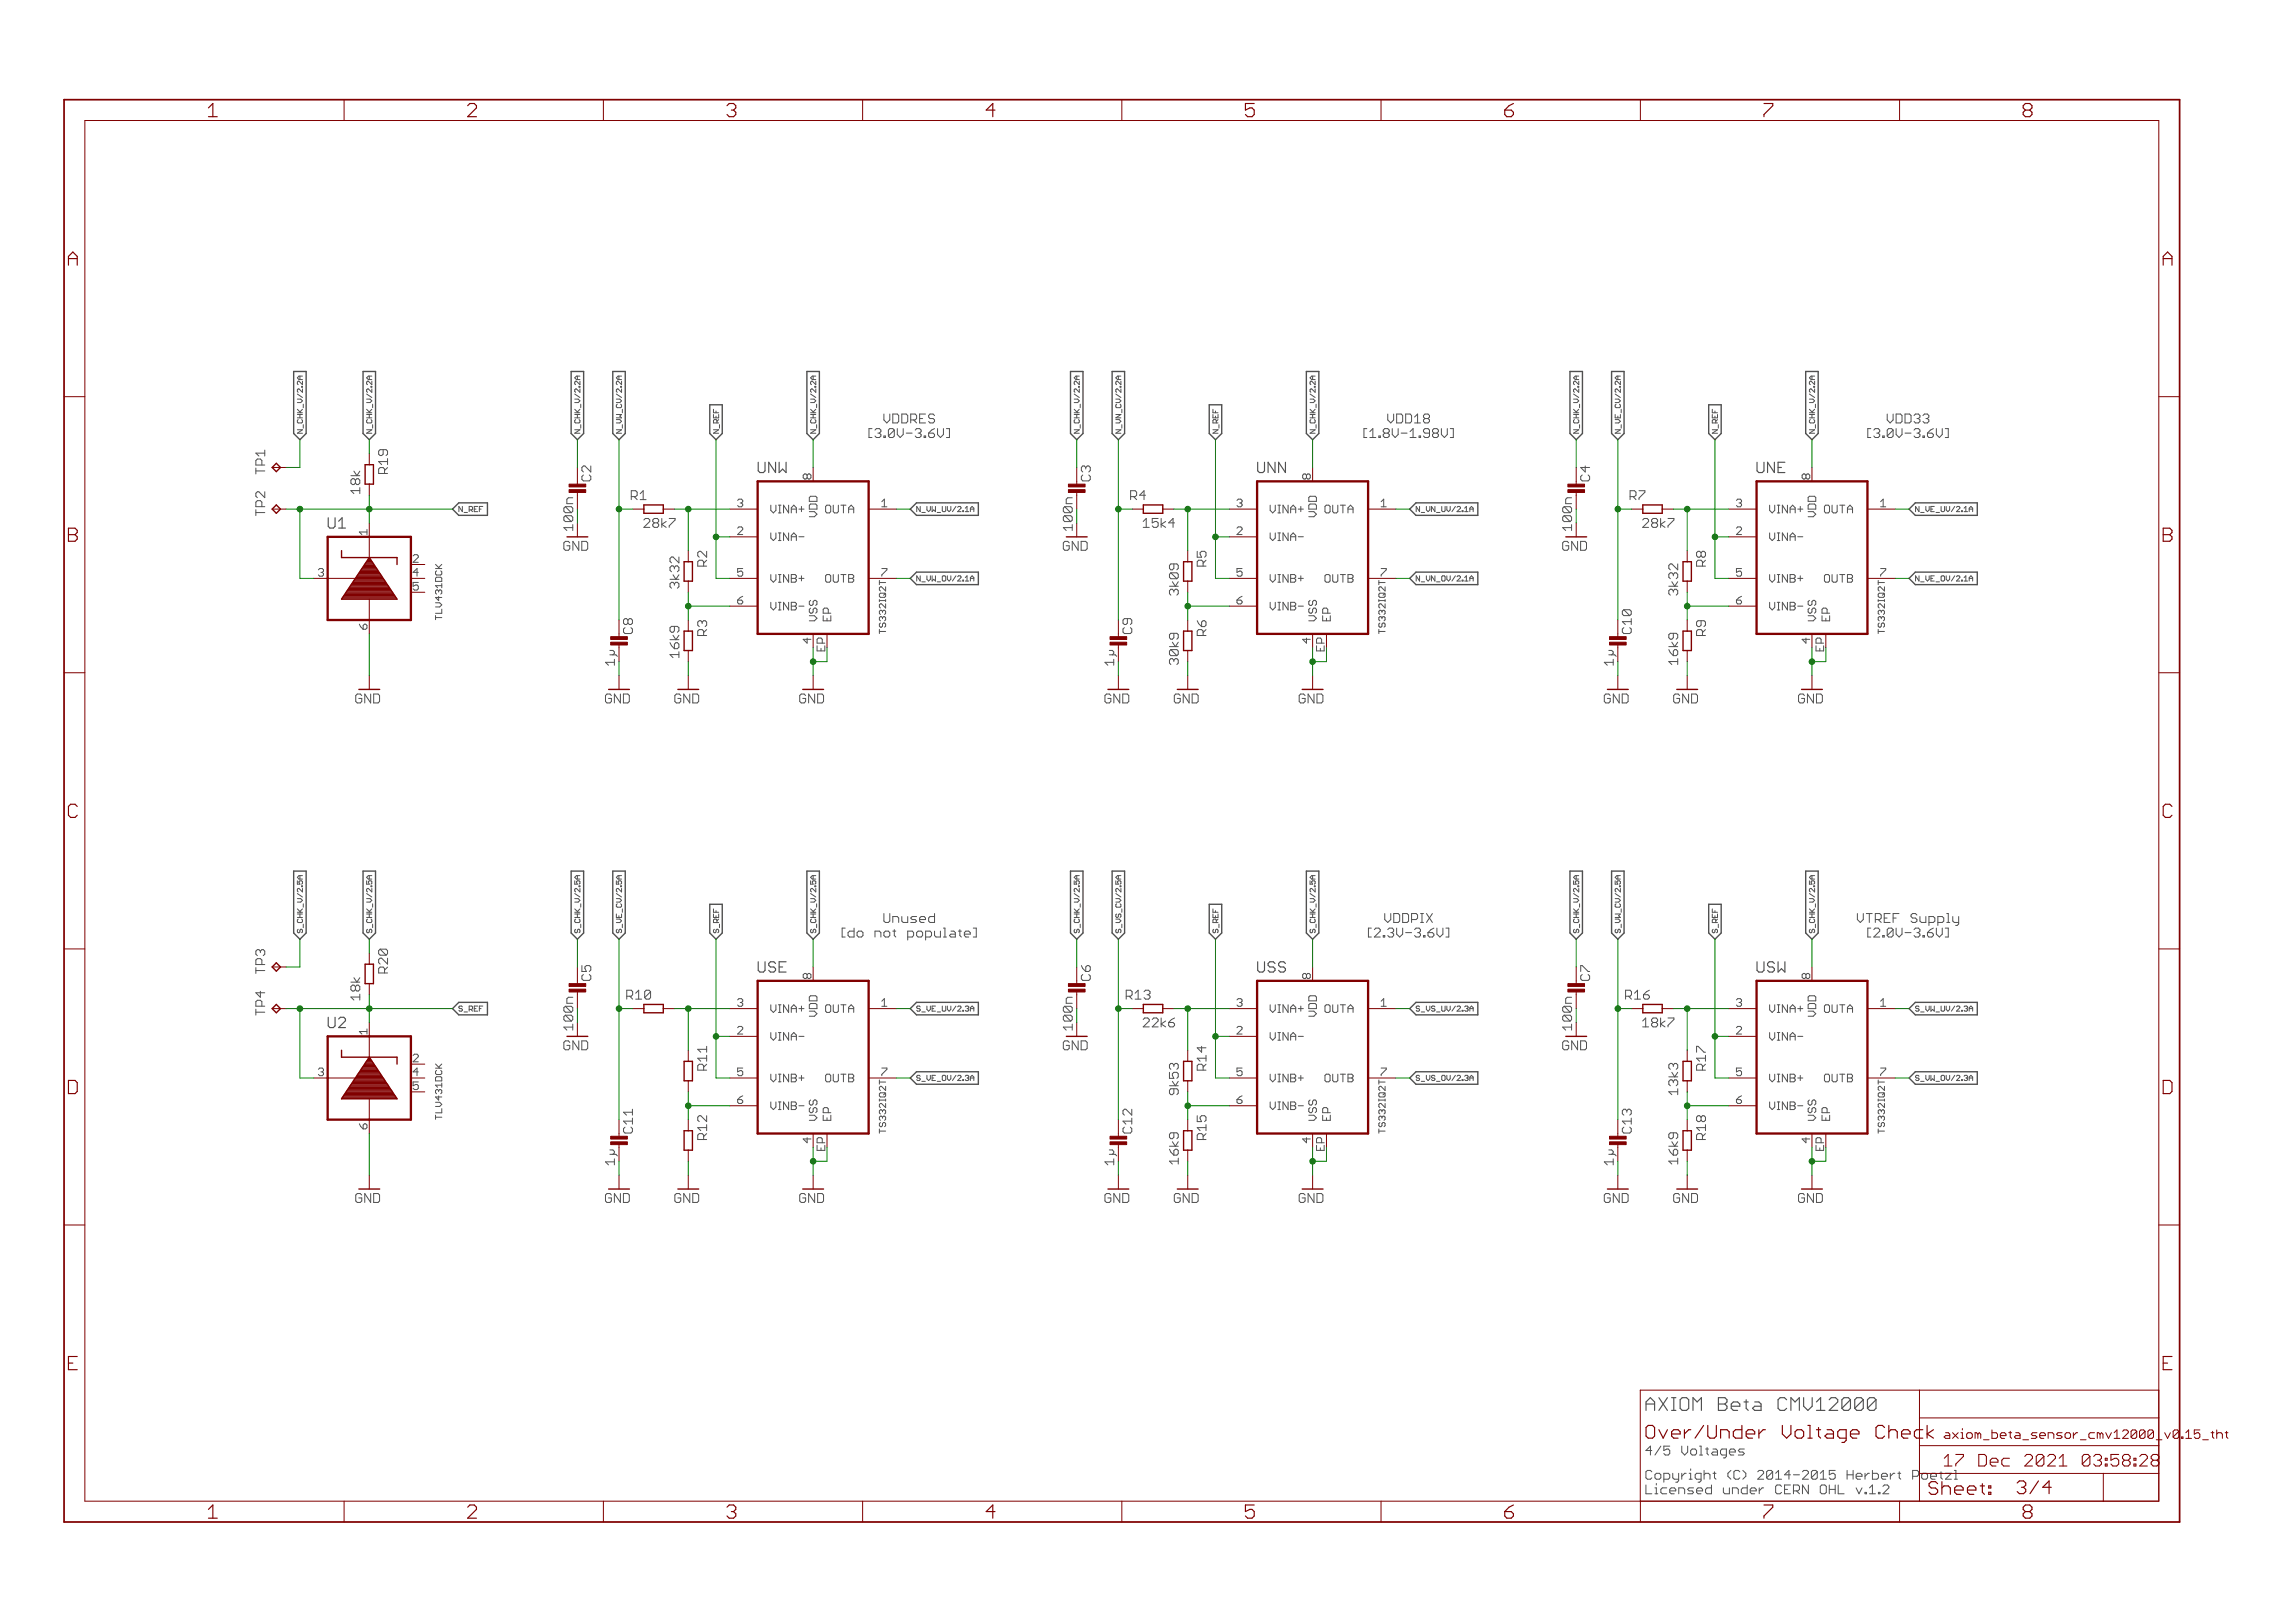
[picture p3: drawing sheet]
<svg xmlns="http://www.w3.org/2000/svg" width="420mm" height="297mm" viewBox="0 0 420 297" stroke-linecap="round" stroke-linejoin="round" font-family="sans-serif">
<defs><g id="words">
<g font-size="3.7" fill="#800000">
<text x="39.5" y="21.4">1</text>
<text x="87" y="21.4">2</text>
<text x="134.4" y="21.4">3</text>
<text x="181.9" y="21.4">4</text>
<text x="229.4" y="21.4">5</text>
<text x="276.8" y="21.4">6</text>
<text x="324.3" y="21.4">7</text>
<text x="371.8" y="21.4">8</text>
<text x="13.8" y="48.6">A</text>
<text x="397.3" y="48.6">A</text>
<text x="13.8" y="99.2">B</text>
<text x="397.3" y="99.2">B</text>
<text x="13.8" y="149.7">C</text>
<text x="397.3" y="149.7">C</text>
<text x="13.6" y="200.2">D</text>
<text x="397.1" y="200.2">D</text>
<text x="39.5" y="277.9">1</text>
<text x="87" y="277.9">2</text>
<text x="134.4" y="277.9">3</text>
<text x="181.9" y="277.9">4</text>
<text x="229.4" y="277.9">5</text>
<text x="276.8" y="277.9">6</text>
<text x="324.3" y="277.9">7</text>
<text x="371.8" y="277.9">8</text>
</g>
<text font-size="3.6" fill="#505050" x="302.7" y="258.2">AXIOM Beta CMV12000</text>
<g font-size="3.6" fill="#800000">
<text x="302.7" y="263.3">Over/Under Voltage Check</text>
<text x="370.6" y="273.5">3/4</text>
</g>
<g font-size="3.2" fill="#800000">
<text x="357.3" y="268.4">17 Dec 2021</text>
<text x="378.9" y="268.4">03:58:29</text>
</g>
<g font-size="2.9" fill="#505050">
<text x="140.1" y="86.6">UNW</text>
<text x="231.6" y="86.6">UNN</text>
<text x="323" y="86.6">UNE</text>
<text x="61.4" y="96.7">U1</text>
<text x="140.1" y="178">USE</text>
<text x="231.6" y="178">USS</text>
<text x="323" y="178">USW</text>
<text x="61.4" y="188.2">U2</text>
</g>
<g font-size="2.5" fill="#505050">
<text x="162.8" y="77.5">VDDRES</text>
<text x="255.1" y="77.5">VDD18</text>
<text x="346.5" y="77.5">VDD33</text>
<text x="160.9" y="80.2">[3.0V-3.6V]</text>
<text x="251.6" y="80.2">[1.8V-1.98V]</text>
<text x="343.8" y="80.2">[3.0V-3.6V]</text>
<text x="50" y="85.3" transform="rotate(-90 50 85.3)">P1</text>
<text x="72.4" y="86.7" transform="rotate(-90 72.4 86.7)">R19</text>
<text x="109.7" y="88.1" transform="rotate(-90 109.7 88.1)">C2</text>
<text x="201.1" y="88.1" transform="rotate(-90 201.1 88.1)">C3</text>
<text x="292.5" y="88.1" transform="rotate(-90 292.5 88.1)">C4</text>
<text x="50" y="92.9" transform="rotate(-90 50 92.9)">P2</text>
<text x="116.9" y="91.5">R1</text>
<text x="208.3" y="91.5">R4</text>
<text x="299.7" y="91.5">R7</text>
<text x="104.6" y="100.8">GND</text>
<text x="119.3" y="96.6">28k7</text>
<text x="196" y="100.8">GND</text>
<text x="210.7" y="96.6">15k4</text>
<text x="287.4" y="100.8">GND</text>
<text x="302.1" y="96.6">28k7</text>
<text x="130.9" y="103.7" transform="rotate(-90 130.9 103.7)">R2</text>
<text x="222.3" y="103.7" transform="rotate(-90 222.3 103.7)">R5</text>
<text x="313.7" y="103.7" transform="rotate(-90 313.7 103.7)">R8</text>
<text x="117.3" y="116" transform="rotate(-90 117.3 116)">C8</text>
<text x="130.9" y="116.4" transform="rotate(-90 130.9 116.4)">R3</text>
<text x="208.7" y="116" transform="rotate(-90 208.7 116)">C9</text>
<text x="222.3" y="116.4" transform="rotate(-90 222.3 116.4)">R6</text>
<text x="300.1" y="116" transform="rotate(-90 300.1 116)">C10</text>
<text x="313.7" y="116.4" transform="rotate(-90 313.7 116.4)">R9</text>
<text x="66.5" y="128.7">GND</text>
<text x="112.2" y="128.7">GND</text>
<text x="124.9" y="128.7">GND</text>
<text x="147.8" y="128.7">GND</text>
<text x="203.6" y="128.7">GND</text>
<text x="216.3" y="128.7">GND</text>
<text x="239.2" y="128.7">GND</text>
<text x="295.1" y="128.7">GND</text>
<text x="307.8" y="128.7">GND</text>
<text x="330.6" y="128.7">GND</text>
<text x="157.2" y="171.6">[do not populate]</text>
<text x="163.3" y="168.9">Unused</text>
<text x="252.4" y="171.6">[2.3V-3.6V]</text>
<text x="254.7" y="168.9">VDDPIX</text>
<text x="342.3" y="168.9">VTREF Supply</text>
<text x="343.8" y="171.6">[2.0V-3.6V]</text>
<text x="50" y="176.7" transform="rotate(-90 50 176.7)">P3</text>
<text x="72.4" y="178.2" transform="rotate(-90 72.4 178.2)">R20</text>
<text x="109.7" y="179.5" transform="rotate(-90 109.7 179.5)">C5</text>
<text x="201.1" y="179.5" transform="rotate(-90 201.1 179.5)">C6</text>
<text x="292.5" y="179.5" transform="rotate(-90 292.5 179.5)">C7</text>
<text x="50" y="184.3" transform="rotate(-90 50 184.3)">P4</text>
<text x="210.7" y="188">22k6</text>
<text x="302.1" y="188">18k7</text>
<text x="104.6" y="192.2">GND</text>
<text x="130.9" y="195.9" transform="rotate(-90 130.9 195.9)">R11</text>
<text x="196" y="192.2">GND</text>
<text x="222.3" y="195.9" transform="rotate(-90 222.3 195.9)">R14</text>
<text x="287.4" y="192.2">GND</text>
<text x="313.7" y="195.9" transform="rotate(-90 313.7 195.9)">R17</text>
<text x="117.3" y="207.4" transform="rotate(-90 117.3 207.4)">C11</text>
<text x="130.9" y="208.6" transform="rotate(-90 130.9 208.6)">R12</text>
<text x="208.7" y="207.4" transform="rotate(-90 208.7 207.4)">C12</text>
<text x="222.3" y="208.6" transform="rotate(-90 222.3 208.6)">R15</text>
<text x="300.1" y="207.4" transform="rotate(-90 300.1 207.4)">C13</text>
<text x="313.7" y="208.6" transform="rotate(-90 313.7 208.6)">R18</text>
<text x="66.5" y="220.1">GND</text>
<text x="112.2" y="220.1">GND</text>
<text x="124.9" y="220.1">GND</text>
<text x="147.8" y="220.1">GND</text>
<text x="203.6" y="220.1">GND</text>
<text x="216.3" y="220.1">GND</text>
<text x="239.2" y="220.1">GND</text>
<text x="295.1" y="220.1">GND</text>
<text x="307.8" y="220.1">GND</text>
<text x="330.6" y="220.1">GND</text>
<text x="302.7" y="266.4">4/5 Voltages</text>
<text x="302.7" y="270.8">Copyright (C) 2014-2015 Herbert Poetz</text>
<text x="302.7" y="273.5">Licensed under CERN OHL v.1.2</text>
<text x="351.9" y="270.8">l</text>
</g>
<g font-size="2.5" fill="#800000">
<text x="50" y="86.8" transform="rotate(-90 50 86.8)">T</text>
<text x="50" y="94.4" transform="rotate(-90 50 94.4)">T</text>
<text x="67.4" y="90.4" transform="rotate(-90 67.4 90.4)">18k</text>
<text x="125.8" y="107.7" transform="rotate(-90 125.8 107.7)">3k32</text>
<text x="217.2" y="109" transform="rotate(-90 217.2 109)">3k09</text>
<text x="308.6" y="109" transform="rotate(-90 308.6 109)">3k32</text>
<text x="114" y="121.7" transform="rotate(-90 114 121.7)">1µ</text>
<text x="125.8" y="120.4" transform="rotate(-90 125.8 120.4)">16k9</text>
<text x="205.4" y="121.7" transform="rotate(-90 205.4 121.7)">1µ</text>
<text x="217.2" y="121.7" transform="rotate(-90 217.2 121.7)">30k9</text>
<text x="296.8" y="121.7" transform="rotate(-90 296.8 121.7)">1µ</text>
<text x="308.6" y="121.7" transform="rotate(-90 308.6 121.7)">16k9</text>
<text x="50" y="178.2" transform="rotate(-90 50 178.2)">T</text>
<text x="50" y="185.9" transform="rotate(-90 50 185.9)">T</text>
<text x="67.4" y="183.1" transform="rotate(-90 67.4 183.1)">18k</text>
<text x="116.1" y="182.9">R10</text>
<text x="207.5" y="182.9">R13</text>
<text x="299" y="182.9">R16</text>
<text x="217.2" y="200.4" transform="rotate(-90 217.2 200.4)">9k53</text>
<text x="308.6" y="200.4" transform="rotate(-90 308.6 200.4)">13k3</text>
<text x="114" y="213.2" transform="rotate(-90 114 213.2)">1µ</text>
<text x="205.4" y="213.2" transform="rotate(-90 205.4 213.2)">1µ</text>
<text x="217.2" y="213.1" transform="rotate(-90 217.2 213.1)">16k9</text>
<text x="296.8" y="213.2" transform="rotate(-90 296.8 213.2)">1µ</text>
<text x="308.6" y="213.1" transform="rotate(-90 308.6 213.1)">16k9</text>
</g>
<g font-size="2.5" fill="#008000">
<text x="106.4" y="97" transform="rotate(-90 106.4 97)">100n</text>
<text x="197.8" y="97" transform="rotate(-90 197.8 97)">100n</text>
<text x="289.2" y="97" transform="rotate(-90 289.2 97)">100n</text>
<text x="106.4" y="188.4" transform="rotate(-90 106.4 188.4)">100n</text>
<text x="197.8" y="188.4" transform="rotate(-90 197.8 188.4)">100n</text>
<text x="289.2" y="188.4" transform="rotate(-90 289.2 188.4)">100n</text>
</g>
<text font-size="2.3" fill="#800000" x="357.3" y="263.3">axiom_beta_sensor_cmv12000_v0.15_tht</text>
<g font-size="2.1" fill="#505050">
<text x="149.9" y="87.7" transform="rotate(-90 149.9 87.7)">8</text>
<text x="241.4" y="87.7" transform="rotate(-90 241.4 87.7)">8</text>
<text x="332.8" y="87.7" transform="rotate(-90 332.8 87.7)">8</text>
<text x="136.4" y="92.8">3</text>
<text x="142.5" y="93.9">VINA+</text>
<text x="151.1" y="95.2" transform="rotate(-90 151.1 95.2)">VDD</text>
<text x="152.1" y="93.9">OUTA</text>
<text x="227.9" y="92.8">3</text>
<text x="233.9" y="93.9">VINA+</text>
<text x="242.5" y="95.2" transform="rotate(-90 242.5 95.2)">VDD</text>
<text x="243.5" y="93.9">OUTA</text>
<text x="319.3" y="92.8">3</text>
<text x="325.3" y="93.9">VINA+</text>
<text x="333.9" y="95.2" transform="rotate(-90 333.9 95.2)">VDD</text>
<text x="334.9" y="93.9">OUTA</text>
<text x="68.7" y="97.9" transform="rotate(-90 68.7 97.9)">1</text>
<text x="142.5" y="99">VINA-</text>
<text x="233.9" y="99">VINA-</text>
<text x="325.3" y="99">VINA-</text>
<text x="59.7" y="105.5">3</text>
<text x="142.5" y="106.6">VINB+</text>
<text x="152.1" y="106.6">OUTB</text>
<text x="162.8" y="105.5">7</text>
<text x="233.9" y="106.6">VINB+</text>
<text x="243.5" y="106.6">OUTB</text>
<text x="325.3" y="106.6">VINB+</text>
<text x="334.9" y="106.6">OUTB</text>
<text x="77" y="108">5</text>
<text x="136.4" y="110.6">6</text>
<text x="142.5" y="111.7">VINB-</text>
<text x="151.1" y="113.7" transform="rotate(-90 151.1 113.7)">VSS</text>
<text x="153.6" y="113.7" transform="rotate(-90 153.6 113.7)">EP</text>
<text x="227.9" y="110.6">6</text>
<text x="233.9" y="111.7">VINB-</text>
<text x="242.5" y="113.7" transform="rotate(-90 242.5 113.7)">VSS</text>
<text x="245" y="113.7" transform="rotate(-90 245 113.7)">EP</text>
<text x="319.3" y="110.6">6</text>
<text x="325.3" y="111.7">VINB-</text>
<text x="333.9" y="113.7" transform="rotate(-90 333.9 113.7)">VSS</text>
<text x="336.5" y="113.7" transform="rotate(-90 336.5 113.7)">EP</text>
<text x="68.7" y="115.2" transform="rotate(-90 68.7 115.2)">6</text>
<text x="149.9" y="117.7" transform="rotate(-90 149.9 117.7)">4</text>
<text x="241.4" y="117.7" transform="rotate(-90 241.4 117.7)">4</text>
<text x="332.8" y="117.7" transform="rotate(-90 332.8 117.7)">4</text>
<text x="149.9" y="179.2" transform="rotate(-90 149.9 179.2)">8</text>
<text x="241.4" y="179.2" transform="rotate(-90 241.4 179.2)">8</text>
<text x="332.8" y="179.2" transform="rotate(-90 332.8 179.2)">8</text>
<text x="142.5" y="185.4">VINA+</text>
<text x="152.1" y="185.4">OUTA</text>
<text x="233.9" y="185.4">VINA+</text>
<text x="243.5" y="185.4">OUTA</text>
<text x="325.3" y="185.4">VINA+</text>
<text x="334.9" y="185.4">OUTA</text>
<text x="68.7" y="189.3" transform="rotate(-90 68.7 189.3)">1</text>
<text x="142.5" y="190.4">VINA-</text>
<text x="151.1" y="186.6" transform="rotate(-90 151.1 186.6)">VDD</text>
<text x="233.9" y="190.4">VINA-</text>
<text x="242.5" y="186.6" transform="rotate(-90 242.5 186.6)">VDD</text>
<text x="325.3" y="190.4">VINA-</text>
<text x="333.9" y="186.6" transform="rotate(-90 333.9 186.6)">VDD</text>
<text x="59.7" y="196.9">3</text>
<text x="142.5" y="198">VINB+</text>
<text x="142.5" y="203.1">VINB-</text>
<text x="152.1" y="198">OUTB</text>
<text x="233.9" y="198">VINB+</text>
<text x="233.9" y="203.1">VINB-</text>
<text x="243.5" y="198">OUTB</text>
<text x="325.3" y="198">VINB+</text>
<text x="325.3" y="203.1">VINB-</text>
<text x="334.9" y="198">OUTB</text>
<text x="68.7" y="206.6" transform="rotate(-90 68.7 206.6)">6</text>
<text x="149.9" y="209.2" transform="rotate(-90 149.9 209.2)">4</text>
<text x="151.1" y="205.1" transform="rotate(-90 151.1 205.1)">VSS</text>
<text x="153.6" y="205.1" transform="rotate(-90 153.6 205.1)">EP</text>
<text x="241.4" y="209.2" transform="rotate(-90 241.4 209.2)">4</text>
<text x="242.5" y="205.1" transform="rotate(-90 242.5 205.1)">VSS</text>
<text x="245" y="205.1" transform="rotate(-90 245 205.1)">EP</text>
<text x="332.8" y="209.2" transform="rotate(-90 332.8 209.2)">4</text>
<text x="333.9" y="205.1" transform="rotate(-90 333.9 205.1)">VSS</text>
<text x="336.5" y="205.1" transform="rotate(-90 336.5 205.1)">EP</text>
</g>
<g font-size="2.1" fill="#800000">
<text x="152.5" y="119" transform="rotate(-90 152.5 119)">EP</text>
<text x="243.9" y="119" transform="rotate(-90 243.9 119)">EP</text>
<text x="335.3" y="119" transform="rotate(-90 335.3 119)">EP</text>
<text x="152.5" y="210.4" transform="rotate(-90 152.5 210.4)">EP</text>
<text x="243.9" y="210.4" transform="rotate(-90 243.9 210.4)">EP</text>
<text x="335.3" y="210.4" transform="rotate(-90 335.3 210.4)">EP</text>
</g>
<g font-size="1.8" fill="#505050">
<text x="82.4" y="113.5" transform="rotate(-90 82.4 113.5)">TLV431DCK</text>
<text x="163.6" y="116" transform="rotate(-90 163.6 116)">TS332IQ2T</text>
<text x="255.1" y="116" transform="rotate(-90 255.1 116)">TS332IQ2T</text>
<text x="346.5" y="116" transform="rotate(-90 346.5 116)">TS332IQ2T</text>
<text x="82.4" y="204.9" transform="rotate(-90 82.4 204.9)">TLV431DCK</text>
<text x="163.6" y="207.4" transform="rotate(-90 163.6 207.4)">TS332IQ2T</text>
<text x="255.1" y="207.4" transform="rotate(-90 255.1 207.4)">TS332IQ2T</text>
<text x="346.5" y="207.4" transform="rotate(-90 346.5 207.4)">TS332IQ2T</text>
</g>
<g font-size="1.4" fill="#505050">
<text x="85.4" y="93.7">N_REF</text>
<text x="169.2" y="93.7">N_VW_UV/2.1A</text>
<text x="260.6" y="93.7">N_VN_UV/2.1A</text>
<text x="352.1" y="93.7">N_VE_UV/2.1A</text>
<text x="169.2" y="106.4">N_VW_OV/2.1A</text>
<text x="260.6" y="106.4">N_VN_OV/2.1A</text>
<text x="352.1" y="106.4">N_VE_OV/2.1A</text>
<text x="115.2" y="170.7" transform="rotate(-90 115.2 170.7)">S_VE_CV/2.5A</text>
<text x="133" y="170.7" transform="rotate(-90 133 170.7)">S_REF</text>
<text x="206.7" y="170.7" transform="rotate(-90 206.7 170.7)">S_VS_CV/2.5A</text>
<text x="224.5" y="170.7" transform="rotate(-90 224.5 170.7)">S_REF</text>
<text x="315.9" y="170.7" transform="rotate(-90 315.9 170.7)">S_REF</text>
<text x="85.4" y="185.1">S_REF</text>
<text x="169.2" y="185.1">S_VE_UV/2.3A</text>
<text x="260.6" y="185.1">S_VS_UV/2.3A</text>
<text x="352.1" y="185.1">S_VW_UV/2.3A</text>
<text x="169.2" y="197.8">S_VE_OV/2.3A</text>
<text x="260.6" y="197.8">S_VS_OV/2.3A</text>
<text x="352.1" y="197.8">S_VW_OV/2.3A</text>
</g>
</g></defs>
<path d="M60.1 94.8v1.5l.3 .3h.6M138.8 84.6v1.6l.3 .3h.7M230.3 84.6v1.6l.3 .3h.6M321.7 84.6v1.6l.3 .3h.6M138.8 176v1.6l.3 .3h.7M230.3 176v1.6l.3 .3h.6M321.7 176v1.6l.3 .3h.6M60.1 186.2v1.5l.3 .4h.6M301.3 257h1.6M302.1 255.8l-.8 .8v1.5" fill="none" stroke="#505050" stroke-width=".21"/>
<g fill="none" stroke="#505050" stroke-width=".18">
<path d="M54.4 78.7h1l-1 .6h1M54.4 76.5h1M54.4 75.9h1M54.4 75.5h1M54.4 73h.7l.3 .4-.3 .3h-.7M54.4 74.9l.7 .6M54.4 72.1l1 .6M54.6 76.8l-.2 .1v.4l.2 .1h.6l.2-.1v-.4l-.2-.1M54.9 68.8v.7M54.9 75.9v.6M55.2 70.7h.2v.2h-.2zM55.4 71.2v.6l-.8-.6-.2 .1v.3l.2 .2"/>
<path d="M55.4 69.8v.6l-.7-.6-.3 .1v.4l.2 .1M55.4 68.8h-.7l-.3 .4 .3 .3h.7M55.4 74.9l-.5 .5M55.5 74v.6M55.5 77.7v.7M67.1 78.7h1l-1 .6h1M67.1 76.5h1M67.1 75.9h1M67.1 75.5h1M67.1 73h.7l.3 .4-.3 .3h-.7M67.1 74.9l.7 .6M67.1 72.1l1 .6"/>
<path d="M67.3 76.8l-.2 .1v.4l.2 .1h.6l.2-.1v-.4l-.2-.1M67.6 68.8v.7M67.6 75.9v.6M67.9 70.7h.2v.2h-.2zM68.1 71.2v.6l-.8-.6-.2 .1v.3l.2 .2M68.1 69.8v.6l-.7-.6-.3 .1v.4l.2 .1M68.1 68.8h-.7l-.3 .4 .3 .3h.7M68.1 74.9l-.5 .5M68.2 74v.6M68.2 77.7v.7M105.2 78.7h1l-1 .6h1M105.2 76.5h1"/>
<path d="M105.2 75.9h1M105.2 75.5h1M105.2 73h.7l.3 .4-.3 .3h-.7M105.2 74.9l.7 .6M105.2 72.1l1 .6M105.4 76.8l-.2 .1v.4l.2 .1h.6l.2-.1v-.4l-.2-.1M105.7 68.8v.7M105.7 75.9v.6M106 70.7h.2v.2h-.2zM106.2 71.2v.6l-.8-.6-.2 .1v.3l.2 .2M106.2 69.8v.6l-.7-.6-.3 .1v.4l.2 .1M106.2 68.8h-.7l-.3 .4 .3 .3h.7"/>
<path d="M106.2 74.9l-.5 .5M106.3 74v.6M106.3 77.7v.7M112.8 78.7h1l-1 .6h1M112.8 76.8h.7l.3 .3-.3 .3h-.7M112.8 75.9h1l-.3 .3 .3 .3h-1M112.8 73h.7l.3 .4-.3 .3h-.7M112.8 72.1l1 .6M113 74l-.2 .1v.4l.2 .1h.6l.2-.1v-.4l-.2-.1M113.3 68.8v.7M113.6 70.7h.2v.2h-.2zM113.8 69.8v.6l-.6-.6-.4 .1v.4l.2 .1"/>
<path d="M113.8 71.2v.6l-.8-.6-.2 .1v.3l.2 .2M113.8 68.8h-.6l-.4 .4 .4 .3h.6M113.9 74.9v.6M113.9 77.7v.7M130.6 78.7h1l-1 .6h1M130.6 75.9v.6h1v-.6M130.6 74.9v.6h1M131.1 75.2v.3M131.1 76.2v.3M131.3 77.4v-.5l-.2-.1-.5 .1v.5h1M131.6 76.8l-.3 .3M131.7 77.7v.7"/>
<path d="M148.4 74.9l.6 .6M148.4 78.7h1l-1 .6h1M148.4 76.5h1M148.4 75.9h1M148.4 75.5h1M148.4 73h.6l.4 .4-.4 .3h-.6M148.4 72.1l1 .6M148.6 76.8l-.2 .1v.4l.2 .1h.6l.2-.1v-.4l-.2-.1M148.9 68.8v.7M148.9 75.9v.6M149.2 70.7h.2v.2h-.2zM149.4 71.2v.6l-.8-.6-.2 .1v.3l.2 .2"/>
<path d="M149.4 69.8v.6l-.7-.6-.3 .1v.4l.2 .1M149.4 68.8h-.7l-.3 .4 .3 .3h.7M149.4 74.9l-.5 .5M149.5 74v.6M149.5 77.7v.7M159.6 78.4h-.5v1.7h.5M160.2 79.8l.2 .3M160.4 78.4l-.2 .3M161.8 75.8v1.1l.5 .5M196.7 78.7h.9l-.9 .6h.9M196.7 76.5h.9M196.7 75.9h.9"/>
<path d="M196.7 75.5h.9M196.7 73h.6l.3 .4-.3 .3h-.6M196.7 74.9l.6 .6M196.7 72.1l.9 .6M196.8 76.8l-.1 .1v.4l.1 .1h.6l.2-.1v-.4l-.2-.1M197.1 68.8v.7M197.1 75.9v.6M197.4 70.7h.2v.2h-.2zM197.6 71.2v.6l-.6-.6h-.2l-.1 .1v.3l.1 .2M197.6 69.8v.6l-.6-.6-.3 .1v.4l.1 .1M197.6 68.8h-.6l-.3 .4 .3 .3h.6M197.6 74.9l-.5 .5"/>
<path d="M197.8 74v.6M197.8 77.7v.7M204.3 78.7h.9l-.9 .6h.9M204.3 76.8h.6l.3 .3-.3 .3h-.6M204.3 75.9h.9l-.9 .6h.9M204.3 73h.6l.3 .4-.3 .3h-.6M204.3 72.1l.9 .6M204.4 74l-.1 .1v.4l.1 .1h.7l.1-.1v-.4l-.1-.1M204.7 68.8v.7M205.1 70.7h.1v.2h-.1zM205.2 68.8h-.6l-.3 .4 .3 .3h.6M205.2 71.2v.6l-.6-.6h-.2l-.1 .1v.3l.1 .2"/>
<path d="M205.2 69.8v.6l-.6-.6-.3 .1v.4l.1 .1M205.4 74.9v.6M205.4 77.7v.7M222.1 78.7h.9l-.9 .6h.9M222.1 75.9v.6h.9v-.6M222.1 74.9v.6h.9M222.5 75.2v.3M222.5 76.2v.3M222.7 77.4v-.5l-.2-.1h-.3l-.1 .1v.5h.9M223 76.8l-.3 .3M223.2 77.7v.7M239.8 78.7h1l-1 .6h1"/>
<path d="M239.8 76.5h1M239.8 75.9h1M239.8 75.5h1M239.8 74.9l.7 .6M239.8 73h.7l.3 .4-.3 .3h-.7M239.8 72.1l1 .6M240 76.8l-.2 .1v.4l.2 .1h.6l.2-.1v-.4l-.2-.1M240.3 68.8v.7M240.3 75.9v.6M240.6 70.7h.2v.2h-.2zM240.8 69.8v.6l-.7-.6-.3 .1v.4l.2 .1M240.8 71.2v.6l-.8-.6-.2 .1v.3l.2 .2"/>
<path d="M240.8 74.9l-.5 .5M240.8 68.8h-.7l-.3 .4 .3 .3h.7M240.9 74v.6M240.9 77.7v.7M250.2 78.4h-.5v1.7h.5M251.3 78.4l-.5 .6M254.1 75.8v1.1l.5 .5M288.1 78.7h.9l-.9 .6h.9M288.1 76.5h.9M288.1 75.9h.9M288.1 75.5h.9M288.1 73h.6l.3 .4-.3 .3h-.6"/>
<path d="M288.1 74.9l.6 .6M288.1 72.1l.9 .6M288.2 76.8l-.1 .1v.4l.1 .1h.7l.1-.1v-.4l-.1-.1M288.6 68.8v.7M288.6 75.9v.6M288.9 70.7h.1v.2h-.1zM289 69.8v.6l-.6-.6-.3 .1v.4l.1 .1M289 71.2v.6l-.6-.6-.3 .1v.3l.1 .2M289 68.8h-.6l-.3 .4 .3 .3h.6M289 74.9l-.4 .5M289.2 74v.6M289.2 77.7v.7"/>
<path d="M295.7 78.7h1l-1 .6h1M295.7 76.8h.6l.4 .3-.4 .3h-.6M295.7 75.9v.6h1v-.6M295.7 73h.6l.4 .4-.4 .3h-.6M295.7 72.1l1 .6M295.9 74l-.2 .1v.4l.2 .1h.6l.2-.1v-.4l-.2-.1M296.2 68.8v.7M296.2 76.2v.3M296.5 70.7h.2v.2h-.2zM296.7 68.8h-.7l-.3 .4 .3 .3h.7M296.7 71.2v.6l-.7-.6-.3 .1v.3l.2 .2M296.7 69.8v.6l-.7-.6-.3 .1v.4l.2 .1"/>
<path d="M296.8 74.9v.6M296.8 77.7v.7M313.5 78.7h.9l-.9 .6h.9M313.5 75.9v.6h.9v-.6M313.5 74.9v.6h.9M314 75.2v.3M314 76.2v.3M314.1 77.4v-.5l-.1-.1h-.4l-.1 .1v.5h.9M314.4 76.8l-.3 .3M314.6 77.7v.7M331.3 78.7h.9l-.9 .6h.9M331.3 76.5h.9"/>
<path d="M331.3 75.9h.9M331.3 75.5h.9M331.3 73h.6l.3 .4-.3 .3h-.6M331.3 74.9l.6 .6M331.3 72.1l.9 .6M331.4 76.8l-.1 .1v.4l.1 .1h.6l.2-.1v-.4l-.2-.1M331.7 68.8v.7M331.7 75.9v.6M332 70.7h.2v.2h-.2zM332.2 71.2v.6l-.6-.6-.3 .1v.3l.1 .2M332.2 69.8v.6l-.6-.6-.3 .1v.4l.1 .1M332.2 68.8h-.6l-.3 .4 .3 .3h.6"/>
<path d="M332.2 74.9l-.5 .5M332.4 74v.6M332.4 77.7v.7M342.5 78.4h-.6v1.7h.6M343 79.8l.3 .3M343.3 78.4l-.3 .3M345.5 75.8v1.1l.5 .5M46.8 93.8h1.7M46.8 85.7v1M46.8 93.3v1.1M46.8 86.2h1.7M47.4 90h-.3l-.3 .3v.5l.3 .3"/>
<path d="M47.7 91.6h-.6l-.3 .3v.8h1.7M47.7 84h-.6l-.3 .3v.8h1.7M48.5 82.9h-1.7l.6 .6M64.2 87.1h1.7M64.8 87.6h-.3l-.3 .3v.5l.3 .3h.3M65.9 89.8h-1.7l.6 .5M67.2 97.4h-1.4l.5 .4M70.1 85.6h-.5l-.3 .3v.8h1.7M70.7 82.3h-1.1l-.3 .3v.5l.3 .3h.3M71 84.5h-1.7l.6 .5M84.6 92.7v.9l-.6-.9v.9M85 93.8h.6"/>
<path d="M103.2 94.7l.3-.3 1.1 1.1h-1.1l-.3-.3zM103.2 93l.3-.3 1.1 1.1h-1.1l-.3-.2zM103.5 94.4h1.1M103.5 92.7h1.1M103.8 99.9h.5M104.1 99.1h-.6l-.3 .3v1l.3 .3h.6M104.9 96.6h-1.7l.6 .5M106.8 86.9l-.3 .3v.5l.3 .3h1.1M107.1 85.3h-.3l-.3 .3v.5l.3 .3M115.6 90.9h.8M116.1 90.9l.5 .5M116.4 89.8h-.8v1.6"/>
<path d="M118.7 94.9h-.5l-.3 .3M119 95.4l-1.1 1.1h1.1M135 91.6l.3-.2h.4l.3 .2M135 92.5l.3 .3h.4l.3-.3M135 96.7l.3-.3h.4l.3 .3v.2l-1 .9h1M135.5 92.1h.2M135.7 92.1l.3 .2M136 91.8l-.3 .3M141.1 92.5v.9l.5 .5 .4-.5M141.1 97.5v1l.5 .4 .4-.4M147 87.4l.3 .3h.2l.3-.3M149.3 90.8h-.9l-.2 .3v.7"/>
<path d="M151.4 92.5h.4M151.4 93.9h.4M161.4 92.8h1M161.4 91.8l.5-.4v1.4M168.5 92.7v.9l-.7-.9v.9M168.8 93.8h.6M194.9 94.4l1.1 1.1h-1.1l-.2-.3v-.5zM194.9 94.4h1.1M194.9 92.7l1.1 1.1h-1.1l-.2-.2v-.6zM194.9 92.7h1.1M195.2 99.9h.5M195.5 99.1h-.6l-.2 .3v1l.2 .3h.6"/>
<path d="M196.3 96.6h-1.6l.5 .5M198.2 86.9l-.2 .3v.5l.2 .3h1.1M198.5 85.3h-.3l-.2 .3v.5l.2 .3M207 90.9h.8M207.5 90.9l.6 .5M207.8 89.8h-.8v1.6M209.3 95.4l.5-.5v1.6M209.3 96.5h1.1M226.5 91.6l.2-.2h.5l.2 .2M226.5 92.5l.2 .3h.5l.2-.3M226.5 96.7l.2-.3h.5l.2 .3v.2l-.9 .9h.9M226.9 92.1h.3"/>
<path d="M227.2 92.1l.2 .2M227.4 91.8l-.2 .3M232.5 92.5v.9l.5 .5 .5-.5M232.5 97.5v1l.5 .4 .5-.4M238.5 87.4l.2 .3h.3l.2-.3M238.7 86.7h.3l.2 .3M240.8 90.8h-1l-.2 .3v.7M242.8 92.5h.5M242.8 93.9h.5M250.8 80.1h1.1M252.9 92.8h.9M252.9 91.8l.4-.4v1.4"/>
<path d="M259.9 92.7v.9l-.6-.9v.9M260.2 93.8h.6M286.1 94.7l.3-.3 1 1.1h-1l-.3-.3zM286.1 93l.3-.3 1 1.1h-1l-.3-.2zM286.4 94.4h1M286.4 92.7h1M286.6 99.9h.6M286.9 99.1h-.5l-.3 .3v1l.3 .3h.5M287.7 96.6h-1.6l.5 .5M289.7 86.9l-.3 .3v.5l.3 .3h1M291 85.6h-1.6l.8 .8M298.4 90.9h.8"/>
<path d="M299 90.9l.5 .5M299.2 89.8h-.8v1.6M301.5 94.9h-.5l-.3 .3M301.8 95.4l-1.1 1.1h1.1M317.9 91.6l.2-.2h.5l.2 .2M317.9 92.5l.2 .3h.5l.2-.3M317.9 96.7l.2-.3h.5l.2 .3v.2l-.9 .9h.9M318.4 92.1h.2M318.6 92.1l.2 .2M318.8 91.8l-.2 .3M324 92.5v.9l.4 .5 .5-.5M324 97.5v1l.4 .4 .5-.4"/>
<path d="M329.9 87.4l.3 .3h.2l.2-.3M329.9 87l.3-.3h.2l.2 .3M332.2 90.8h-.9l-.3 .3v.7M334.2 92.5h.5M334.2 93.9h.5M344.3 92.8h.9M344.3 91.8l.5-.4v1.4M351.3 92.7v.9l-.6-.9v.9M351.6 93.8h.7M58.3 104.3l.2-.2h.5l.2 .2M58.3 105.2l.2 .3h.5l.2-.3M58.8 104.8h.2"/>
<path d="M59 104.8l.2 .2M59.2 104.5l-.2 .3M65.8 114.2l.2 .5 .5 .5M75.6 101.7l.3-.2h.4l.3 .2v.3l-1 .9h1M75.6 107.8l.3 .2h.4l.3-.2M76.6 106.6h-1v.7l.5-.2h.2l.3 .2M76.6 104.8h-1l.7-.7v1.4M79.7 113h1.2M79.7 112.6v.8M79.7 112.2h1.2M79.7 111.1h.8M79.7 110.3h.8"/>
<path d="M79.7 104.1h1.2M79.7 103.3l.8 .8M79.9 104.5l-.2 .2v.4l.2 .1h.8M80.3 109.2v.7l-.6-.6h1.2M80.3 108.2l-.2-.2-.4 .2v.3l.2 .2M80.3 108.2v.2M80.5 108l-.2 .2M80.7 105.6h-.8l-.2 .2v.6h1.2M80.9 107.2h-1.2l.4 .4M80.9 103.3l-.6 .6M114.4 114.9l-.2 .2v.6l.2 .3h1.1M114.7 113.2h-.3l-.2 .3v.5l.2 .3h.3"/>
<path d="M122.7 106h1.6M122.7 117.6l.2 .6 .6 .5M122.7 117.1h1.6M123.2 106.6h-.3l-.2 .2v.6l.2 .3M123.2 101.9h-.3l-.2 .3v.5l.2 .3M123.2 103.6h-.3l-.2 .2v.6l.2 .2M124 114.6h-1.1l-.2 .3v.5l.2 .3h.3M124.3 119.8h-1.6l.5 .6M128.3 100.9h-.3l-.3 .3v.5l.3 .3M128.3 113.6h-.3l-.3 .3v.5l.3 .3M128.5 102.5h-.5l-.3 .3v.8h1.7M128.5 115.2h-.5l-.3 .3v.8h1.7"/>
<path d="M135 109.8v.5l.3 .2h.4l.3-.2M135 109.8h.7l.3 .3M136 104.1h-1v.7l.5-.3h.2l.3 .3v.4l-.3 .3h-.4l-.3-.3M136 109.1l-.5 .3-.5 .4M141.1 105.2v.9l.5 .5 .4-.5M141.1 110.2v1l.5 .4 .4-.4M148.2 113.6h.9M148.2 112.7h.9M148.5 117h-1.5l.8 .7M149.6 118.2v.9h1.4M149.6 117.7h1.4M150.7 112.2h1.4"/>
<path d="M150.7 113.6h1.4M151.8 105.2h-.4l-.2 .2v.9l.2 .3h.4M161 115.6h1.1M161 109.9h1.1M161 106.6h1.1M161 106.2v.8M161 109.7v.4M161 115.2v.8M161.2 114l-.2 .2v.4l.2 .2 .4-.2v-.4l.2-.2M161.2 111.3l-.2-.2v-.4l.2-.2h.2l.7 .8M161.2 108.2l-.2-.2v-.4l.2-.2h.2l.7 .8M161.4 104.1h1"/>
<path d="M161.6 113.1l-.2-.2-.4 .2v.3l.2 .2M161.6 111.9l-.2-.2-.4 .2v.4l.2 .2M161.6 111.9v.2M161.6 113.1v.1M161.8 112.9l-.2 .2M161.8 111.7l-.2 .2M161.9 108.6h-.7l-.2 .2v.3l.2 .2h.7M162.4 104.3l-1 .9v.3M168.5 105.4v.9l-.7-.9v.9M168.8 106.5h.6M205.8 114.9l-.2 .2v.6l.2 .3h1.1M206.9 113.2h-1.1l-.2 .3v.5l.2 .3h.3"/>
<path d="M214.1 107.3h1.6M214.1 118.3h1.6M214.4 104.8l1.1 1.1h-1.1l-.3-.3v-.5zM214.4 118.9l1.1 1.1h-1.1l-.3-.3v-.5zM214.4 104.8h1.1M214.4 118.9h1.1M214.6 107.8h-.2l-.3 .3v.5l.3 .3M215.5 103.2h-1.1l-.3 .3v.5l.3 .3h.2M215.5 115.9h-1.1l-.3 .3v.5l.3 .3h.2M219.2 100.9v1.1h.8M219.2 113.6l.2 .5 .6 .6M220 102.5h-.6l-.2 .3v.8h1.6"/>
<path d="M220 115.2h-.6l-.2 .3v.8h1.6M226.5 109.8v.5l.2 .2h.5l.2-.2M226.5 109.8h.7l.2 .3M227.4 104.1h-.9v.7l.4-.3h.3l.2 .3v.4l-.2 .3h-.5l-.2-.3M227.4 109.1l-.5 .3-.4 .4M232.5 105.2v.9l.5 .5 .5-.5M232.5 110.2v1l.5 .4 .5-.4M239.6 113.6h.9M239.6 112.7h.9M239.9 117h-1.4l.7 .7M241 118.2v.9h1.4M241 117.7h1.4"/>
<path d="M242.1 112.2h1.4M242.1 113.6h1.4M243.3 105.2h-.5l-.2 .2v.9l.2 .3h.5M252.4 115.6h1.2M252.4 109.9h1.2M252.4 106.6h1.2M252.4 106.2v.8M252.4 109.7v.4M252.4 115.2v.8M252.6 114l-.2 .2v.4l.2 .2 .4-.2v-.4l.2-.2M252.6 111.3l-.2-.2v-.4l.2-.2h.2l.8 .8M252.6 108.2l-.2-.2v-.4l.2-.2h.2l.8 .8"/>
<path d="M252.9 104.1h.9v.2l-.9 .9v.3M253 113.1l-.2-.2-.4 .2v.3l.2 .2M253 111.9l-.2-.2-.4 .2v.4l.2 .2M253 111.9v.2M253 113.1v.1M253.2 112.9l-.2 .2M253.2 111.7l-.2 .2M253.4 108.6h-.8l-.2 .2v.3l.2 .2h.8M259.9 105.4v.9l-.6-.9v.9M260.2 106.5h.6M297.3 111.6l1.1 1.1h-1.1l-.3-.3v-.5zM297.3 114.9l-.3 .2v.6l.3 .3h1.1"/>
<path d="M297.3 111.6h1.1M298.6 113.8h-1.6l.6 .5M305.5 107.3h1.6M305.5 118.3h1.6M305.5 118.9l.3 .5 .5 .6M306.1 107.8h-.3l-.3 .3v.5l.3 .3M306.1 104.8h-.3l-.3 .3v.5l.3 .3M306.1 103.2h-.3l-.3 .3v.5l.3 .3M306.9 115.9h-1.1l-.3 .3v.5l.3 .3h.3M311.1 100.9h-.2l-.3 .3v.5l.3 .3h.2M311.4 102.5h-.5l-.3 .3v.8h1.6M311.4 115.2h-.5l-.3 .3v.8h1.6"/>
<path d="M312 113.6h-1.1l-.3 .3v.5l.3 .3h.2M317.9 109.8v.5l.2 .2h.5l.2-.2M317.9 109.8h.7l.2 .3M318.8 104.1h-.9v.7l.5-.3h.2l.2 .3v.4l-.2 .3h-.5l-.2-.3M318.8 109.1l-.4 .3-.5 .4M324 105.2v.9l.4 .5 .5-.5M324 110.2v1l.4 .4 .5-.4M331 113.6h1M331 112.7h1M331.3 117h-1.4l.7 .7M332.5 118.2v.9h1.4M332.5 117.7h1.4"/>
<path d="M333.6 112.2h1.4M333.6 113.6h1.4M334.7 105.2h-.5l-.2 .2v.9l.2 .3h.5M343.9 115.6h1.1M343.9 106.2v.8M343.9 109.7v.4M343.9 115.2v.8M343.9 109.9h1.1M343.9 106.6h1.1M344 108.2l-.1-.2v-.4l.1-.2h.2l.8 .8M344 111.3l-.1-.2v-.4l.1-.2h.2l.8 .8M344 114l-.1 .2v.4l.1 .2 .4-.2v-.4l.2-.2"/>
<path d="M344.3 104.1h.9v.2l-.9 .9v.3M344.4 111.9l-.2-.2-.3 .2v.4l.1 .2M344.4 113.1l-.2-.2-.3 .2v.3l.1 .2M344.4 111.9v.2M344.4 113.1v.1M344.6 112.9l-.2 .2M344.6 111.7l-.2 .2M344.8 108.6h-.8l-.1 .2v.3l.1 .2h.8M351.3 105.4v.9l-.6-.9v.9M351.6 106.5h.7M65.7 127.8h.5M66 127h-.6l-.3 .3v1.1l.3 .3h.6"/>
<path d="M111.4 127.8h.5M111.7 127h-.6l-.3 .3v1.1l.3 .3h.6M112.5 121.2h-1.7l.6 .6M124.1 127.8h.5M124.4 127h-.6l-.3 .3v1.1l.3 .3h.6M147 127.8h.5M147.2 127h-.5l-.3 .3v1.1l.3 .3h.5M202.8 127.8h.6M203.1 127h-.5l-.3 .3v1.1l.3 .3h.5M203.9 121.2h-1.6l.5 .6M214.6 120.5h-.2l-.3 .3v.5l.3 .3M215.5 127.8h.6"/>
<path d="M215.8 127h-.6l-.2 .3v1.1l.2 .3h.6M238.4 127.8h.5M238.7 127h-.6l-.3 .3v1.1l.3 .3h.6M294.3 127.8h.5M294.5 127h-.5l-.3 .3v1.1l.3 .3h.5M295.3 121.2h-1.6l.6 .6M307 127.8h.5M307.1 121.1h-1.6l.6 .5M307.2 127h-.5l-.3 .3v1.1l.3 .3h.5M329.8 127.8h.5M330.1 127h-.6l-.2 .3v1.1l.2 .3h.6M46.8 177.1v1.1"/>
<path d="M46.8 177.6h1.7M47.4 173.8h-.3l-.3 .3v.5l.3 .3M47.7 175.5h-.6l-.3 .2v.8h1.7M54.4 161.2v.6h.5l-.2-.4 .2-.2h.3l.2 .2v.3l-.2 .1M54.4 167.9h1M54.4 167.3h1M54.4 167h1M54.4 164.5h.7l.3 .3-.3 .3h-.7M54.4 166.3l.7 .7M54.4 163.5l1 .7M54.6 168.2l-.2 .2 .2 .4h.6l.2-.1-.2-.5M54.6 170.1l-.2 .1v.4l.3 .1 .2-.1v-.4l.3-.1 .2 .1v.4l-.2 .1"/>
<path d="M54.9 160.3v.6M54.9 167.3v.6M55.2 162.1h.2v.2h-.2zM55.4 162.6v.6l-.7-.6-.3 .2v.3l.2 .1M55.4 160.3h-.7l-.3 .3 .3 .3h.7M55.4 166.3l-.5 .5M55.5 165.4v.6M55.5 169.1v.7M64.2 179.7h1.7M67.1 161.2v.6h.5l-.2-.3 .2-.3h.3l.2 .2v.3l-.2 .1M67.1 167.9h1M67.1 167.3h1"/>
<path d="M67.1 167h1M67.1 164.5h.7l.3 .3-.3 .3h-.7M67.1 166.3l.7 .7M67.1 163.5l1 .7M67.3 168.2l-.2 .2v.3l.2 .1h.6l.2-.1-.2-.5M67.3 170.1l-.2 .1v.4l.3 .1 .2-.1v-.4l.3-.1 .2 .1v.4l-.2 .1M67.6 160.3v.6M67.6 167.3v.6M67.9 162.1h.2v.2h-.2zM68.1 160.3h-.7l-.3 .3 .3 .3h.7M68.1 162.6v.6l-.7-.6-.3 .2v.3l.2 .1M68.1 166.3l-.5 .5"/>
<path d="M68.2 165.4v.6M68.2 169.1v.7M69.3 174l.3-.3 1.1 1.1h-1.1l-.3-.3zM69.6 173.7h1.1M69.9 175.4h-.3l-.3 .2v.6l.3 .2M70.1 177h-.5l-.3 .3v.8h1.7M105.2 161.2v.6h.5l-.2-.4 .5-.2 .2 .2v.3l-.2 .1M105.2 167.9h1M105.2 167.3h1M105.2 167h1M105.2 166.3l.7 .7M105.2 164.5h.7l.3 .3-.3 .3h-.7"/>
<path d="M105.2 163.5l1 .7M105.4 168.2l-.2 .2v.3l.2 .1h.6l.2-.1v-.3l-.2-.2M105.4 170.1l-.2 .1v.4l.3 .1 .2-.1v-.4l.3-.1 .2 .1v.4l-.2 .1M105.7 160.3v.6M105.7 167.3v.6M106 162.1h.2v.2h-.2zM106.2 162.6v.6l-.7-.6-.3 .2v.3l.2 .1M106.2 166.3l-.5 .5M106.2 160.3h-.7l-.3 .3 .3 .3h.7M106.3 165.4v.6M106.3 169.1v.7M106.5 176.7v1.1h.9"/>
<path d="M106.8 178.4l-.3 .2v.6l.3 .2h1.1M112.8 168.2h.7l.3 .3-.3 .3h-.7M112.8 167.3v.6h1M112.8 164.5h.7l.3 .3-.3 .3h-.7M112.8 161.2v.6h.5l-.1-.3 .1-.3h.3l.2 .2M112.8 163.5l1 .7M113 170.1l-.2 .1v.4l.2 .1 .3-.1v-.4l.2-.1 .3 .1M113 163.2l-.2-.1v-.3l.2-.2h.2l.6 .6M113 165.4l-.2 .2v.3l.2 .1h.6l.2-.1M113.3 160.3v.6M113.3 167.6v.3M113.6 165.4l.2 .2"/>
<path d="M113.8 162.1h-.2v.2h.2M113.8 160.3h-.6l-.4 .3 .4 .3h.6M113.8 170.6l-.2 .1M113.8 161.7l-.2 .1M130.6 167.3v.6h1M130.6 166.3v.7h1M130.8 170.1l-.2 .1v.4l.2 .1 .3-.1v-.4l.2-.1 .3 .1M131.1 166.7v.3M131.1 167.6v.3M131.3 168.8v-.4l-.2-.2h-.3l-.2 .2v.4h1M131.6 170.6l-.2 .1M131.6 168.2l-.3 .3"/>
<path d="M147.8 178.4l-.3-.2h-.2l-.3 .2v.5l.3 .2h.2l.3-.2M148.4 161.2v.6h.5l-.2-.4 .2-.2h.3l.2 .2v.3l-.2 .1M148.4 167.9h1M148.4 167.3h1M148.4 167h1M148.4 164.5h.6l.4 .3-.4 .3h-.6M148.4 166.3l.6 .7M148.4 163.5l1 .7M148.6 168.2l-.2 .2v.3l.2 .1h.6l.2-.1v-.3l-.2-.2M148.6 170.1l-.2 .1v.4l.3 .1 .2-.1v-.4l.3-.1 .2 .1v.4l-.2 .1M148.9 160.3v.6M148.9 167.3v.6"/>
<path d="M149.2 162.1h.2v.2h-.2zM149.4 162.6v.6l-.7-.6-.3 .2v.3l.2 .1M149.4 160.3h-.7l-.3 .3 .3 .3h.7M149.4 166.3l-.5 .5M149.5 165.4v.6M149.5 169.1v.7M154.7 169.9h-.5v1.6h.5M156.4 169.9v1.6h-.9l-.2-.3v-.5l.2-.3h.9M161.8 167.2v1.4l.3 .2M162.9 168.6l-.3 .2M196.7 161.2v.6h.4l-.1-.4 .1-.2h.3l.2 .2v.3l-.2 .1M196.7 167.9h.9"/>
<path d="M196.7 167.3h.9M196.7 167h.9M196.7 164.5h.6l.3 .3-.3 .3h-.6M196.7 166.3l.6 .7M196.7 163.5l.9 .7M196.8 170.1l-.1 .1v.4l.3 .1 .1-.1v-.4l.3-.1 .2 .1v.4l-.2 .1M196.8 168.2l-.1 .2 .1 .4h.6l.2-.1-.2-.5M197.1 160.3v.6M197.1 167.3v.6M197.4 162.1h.2v.2h-.2zM197.6 162.6v.6l-.6-.6-.3 .2v.3l.1 .1M197.6 160.3h-.6l-.3 .3 .3 .3h.6"/>
<path d="M197.6 166.3l-.5 .5M197.8 165.4v.6M197.8 169.1v.7M198 176.7l.2 .5 .6 .6M198.2 178.4l-.2 .2v.6l.2 .2h1.1M204.3 161.2v.6h.4l-.1-.3 .1-.3h.4l.1 .2M204.3 168.2h.6l.3 .3-.3 .3h-.6M204.3 164.5h.6l.3 .3-.3 .3h-.6M204.3 163.5l.9 .7M204.4 170.1l-.1 .1v.4l.1 .1 .3-.1v-.4l.2-.1 .3 .1M204.4 167.3l-.1 .1v.3l.1 .2 .3-.2v-.3l.2-.1 .3 .1M204.4 163.2l-.1-.1v-.3l.1-.2h.2l.6 .6"/>
<path d="M204.4 165.4l-.1 .2v.3l.1 .1h.7l.1-.1M204.7 160.3v.6M205.1 165.4l.1 .2M205.2 160.3h-.6l-.3 .3 .3 .3h.6M205.2 162.1h-.1v.2h.1M205.2 170.6l-.1 .1M205.2 167.7l-.1 .2M205.2 161.7l-.1 .1M222.1 167.3v.6h.9M222.1 166.3v.7h.9M222.2 170.1l-.1 .1v.4l.1 .1 .3-.1v-.4l.2-.1 .3 .1M222.5 166.7v.3"/>
<path d="M222.5 167.6v.3M222.7 168.8v-.4l-.2-.2h-.3l-.1 .2v.4h.9M223 170.6l-.2 .1M223 168.2l-.3 .3M239.2 178.4l-.2-.2h-.3l-.2 .2v.5l.2 .2h.3l.2-.2M239.8 161.2v.6h.5l-.2-.4 .2-.2h.3l.2 .2v.3l-.2 .1M239.8 167.9h1M239.8 167.3h1M239.8 167h1M239.8 164.5h.7l.3 .3-.3 .3h-.7M239.8 166.3l.7 .7M239.8 163.5l1 .7"/>
<path d="M240 170.1l-.2 .1v.4l.3 .1 .2-.1v-.4l.3-.1 .2 .1v.4l-.2 .1M240 168.2l-.2 .2 .2 .4h.6l.2-.1-.2-.5M240.3 160.3v.6M240.3 167.3v.6M240.6 162.1h.2v.2h-.2zM240.8 162.6v.6l-.7-.6-.3 .2v.3l.2 .1M240.8 160.3h-.7l-.3 .3 .3 .3h.7M240.8 166.3l-.5 .5M240.9 165.4v.6M240.9 169.1v.7M251.1 169.9h-.6v1.6h.6M251.9 169.9l-.3 .2"/>
<path d="M252.7 170.4l-1.1 1.1h1.1M253.5 167.2v1.1l.6 .5M288.1 161.2v.6h.5l-.2-.3 .2-.3 .4 .2v.3l-.1 .1M288.1 167.9h.9M288.1 167.3h.9M288.1 167h.9M288.1 164.5h.6l.3 .3-.3 .3h-.6M288.1 166.3l.6 .7M288.1 163.5l.9 .7M288.2 168.2l-.1 .2v.3l.1 .1h.7l.1-.1v-.3l-.1-.2M288.2 170.1l-.1 .1v.4l.3 .1 .2-.1v-.4l.3-.1 .1 .1v.4l-.1 .1M288.6 160.3v.6"/>
<path d="M288.6 167.3v.6M288.9 162.1h.1v.2h-.1zM289 162.6v.6l-.6-.6-.3 .2v.3l.1 .1M289 160.3h-.6l-.3 .3 .3 .3h.6M289 166.3l-.4 .5M289.2 165.4v.6M289.2 169.1v.7M289.4 177.8v-1.1h.3l1 1.1M289.7 178.4l-.3 .2v.6l.3 .2h1M295.7 168.2h.6l.4 .3-.4 .3h-.6M295.7 167.3h1l-.4 .3 .4 .3h-1M295.7 164.5h.6l.4 .3-.4 .3h-.6"/>
<path d="M295.7 161.2v.6h.5l-.2-.3 .2-.3 .5 .2v.3l-.2 .1M295.7 163.5l1 .7M295.9 170.1l-.2 .1v.4l.3 .1 .2-.1v-.4l.3-.1 .2 .1v.4l-.2 .1M295.9 165.4l-.2 .2v.3l.2 .1h.6l.2-.1v-.3l-.2-.2M296.2 160.3v.6M296.5 162.1h.2v.2h-.2zM296.7 160.3h-.7l-.3 .3 .3 .3h.7M296.7 162.6v.6l-.7-.6-.3 .2v.3l.2 .1M296.8 166.3v.7M296.8 169.1v.7M313.5 167.3v.6h.9M313.5 166.3v.7h.9"/>
<path d="M313.6 170.1l-.1 .1v.4l.1 .1 .4-.1v-.4l.1-.1 .3 .1M314 166.7v.3M314 167.6v.3M314.1 168.8v-.4l-.1-.2h-.4l-.1 .2v.4h.9M314.4 170.6l-.1 .1M314.4 168.2l-.3 .3M329.9 178.9l.3 .2h.2l.2-.2M331.3 161.2v.6h.4l-.1-.3 .1-.3h.3l.2 .2v.3l-.2 .1M331.3 167.9h.9M331.3 167.3h.9M331.3 167h.9M331.3 164.5h.6l.3 .3-.3 .3h-.6"/>
<path d="M331.3 166.3l.6 .7M331.3 163.5l.9 .7M331.4 168.2l-.1 .2v.3l.1 .1h.6l.2-.1v-.3l-.2-.2M331.4 170.1l-.1 .1v.4l.3 .1 .1-.1v-.4l.3-.1 .2 .1v.4l-.2 .1M331.7 160.3v.6M331.7 167.3v.6M332 162.1h.2v.2h-.2zM332.2 162.6v.6l-.6-.6-.3 .2v.3l.1 .1M332.2 160.3h-.6l-.3 .3 .3 .3h.6M332.2 166.3l-.5 .5M332.4 165.4v.6M332.4 169.1v.7"/>
<path d="M340 167.2v1.1l.6 .5 .5-.5v-1.1M341.9 169.9v1.6h.6M344.1 170.4l-1.1 1.1h1.1M46.8 185.3h1.7M46.8 184.7v1.1M47.7 183.1h-.6l-.3 .2v.8h1.7M48.5 181.7h-1.7l.9 .8M58.3 195.7l.2-.2h.5l.2 .2M58.3 196.6l.2 .3h.5l.2-.3M58.8 196.2h.2M59 196.2l.2 .2M59.2 195.9l-.2 .3"/>
<path d="M64.8 180.3h-.3l-.3 .3v.5l.3 .3h.3M65.9 182.5h-1.7l.6 .5M67.2 188.8h-1.4l.5 .5M75.6 193.2l.3-.3h.4l.3 .3v.2l-1 .9h1M76.6 198h-1v.7l.5-.2h.2l.3 .2v.5l-.3 .2h-.4l-.3-.2M76.6 196.2h-1l.7-.7v1.4M79.7 195.5h1.2M79.7 194.7l.8 .8M79.9 195.9l-.2 .2v.4l.2 .2h.8M80.3 199.6l-.2-.2-.4 .2v.4l.2 .2M80.3 199.6v.2M80.5 199.4l-.2 .2"/>
<path d="M80.7 197.1h-.8l-.2 .2v.5h1.2M80.9 198.6h-1.2l.4 .4M80.9 194.7l-.6 .6M84.6 184.3l-.1-.2h-.3l-.2 .2 .2 .3h.3l.1 .1-.1 .4h-.3l-.2-.2M85 185.2h.6M103.2 184.4l.3-.2 1.1 1.1h-1.1l-.3-.3zM103.2 186.1l.3-.3 1.1 1.1h-1.1l-.3-.3zM103.5 185.8h1.1M103.5 184.2h1.1M103.8 191.3h.5M104.1 190.5h-.6l-.3 .3v1.1l.3 .2h.6M104.9 188h-1.7l.6 .5"/>
<path d="M114.7 182.3h.9M115.3 182.3l.5 .6M115.6 181.2h-.9v1.7M128.5 194.8h-.5l-.3 .3v.8h1.7M129.4 193.7h-1.7l.6 .5M129.4 192h-1.7l.6 .6M135 183l.3-.2h.4l.3 .2v.2l-.3 .3M135 188.1l.3-.2h.4l.3 .2v.2l-1 1h1M135.5 183.5h.2M135.7 183.5l.3 .2v.2l-.3 .3h-.4l-.3-.3M136 195.5h-1v.7l.5-.3h.2l.3 .3v.4l-.3 .3h-.4l-.3-.3M141.1 183.9v.9l.5 .5 .4-.5"/>
<path d="M141.1 189v.9l.5 .5 .4-.5M141.1 196.6v.9l.5 .5 .4-.5M149.3 182.2h-.9l-.2 .3v.7M151.4 185.3h.4M151.4 183.9h.4M151.8 196.6h-.4l-.2 .2v1l.2 .2h.4M161 197.7v.7M161 198h1.1M161.2 199.6l-.2-.2v-.4l.2-.2h.2l.7 .8M161.4 195.5h1v.2l-1 .9v.3M161.4 184.2h1M161.4 183.2l.5-.4v1.4"/>
<path d="M168.5 197l-.2-.2h-.3l-.2 .3 .2 .2h.3l.2 .3-.2 .2h-.3l-.2-.2M168.5 184.3l-.2-.2h-.3l-.2 .3 .2 .2h.3l.2 .3-.2 .2h-.3l-.2-.2M168.8 185.2h.6M168.8 197.9h.6M194.7 184.4l.2-.2 1.1 1.1h-1.1l-.2-.3zM194.9 185.8l1.1 1.1h-1.1l-.2-.3v-.5zM194.9 185.8h1.1M194.9 184.2h1.1M195.2 191.3h.5M195.5 190.5h-.6l-.2 .3v1.1l.2 .2h.6M196.3 188h-1.6l.5 .5M206.2 182.3h.8"/>
<path d="M206.7 182.3l.6 .6M207 181.2h-.8v1.7M210.1 186.3h-.5l-.3 .3M210.4 186.9l-1.1 1h1.1M214.1 196.3v1.1h.8M214.1 198.7h1.6M214.6 194.6h-.2l-.3 .3v.5l.3 .3M215.5 199.3h-1.1l-.3 .2v.6l.3 .2h.2M220 194.8h-.6l-.2 .3v.8h1.6M220.8 193.7h-1.6l.5 .5M220.8 191.8h-1.6l.8 .8M226.5 183l.2-.2h.5l.2 .2v.2l-.2 .3"/>
<path d="M226.5 188.1l.2-.2h.5l.2 .2v.2l-.9 1h.9M226.9 183.5h.3M227.2 183.5l.2 .2v.2l-.2 .3h-.5l-.2-.3M227.4 195.5h-.9v.7l.4-.3h.3l.2 .3v.4l-.2 .3h-.5l-.2-.3M232.5 183.9v.9l.5 .5 .5-.5M232.5 196.6v.9l.5 .5 .5-.5M232.5 189v.9l.5 .5 .5-.5M240.8 182.2h-1l-.2 .3v.7M242.8 185.3h.5M242.8 183.9h.5M243.3 196.6h-.5l-.2 .2v1l.2 .2h.5M252.4 197.7v.7"/>
<path d="M252.4 198h1.2M252.6 199.6l-.2-.2v-.4l.2-.2h.2l.8 .8M252.9 195.5h.9v.2l-.9 .9v.3M252.9 184.2h.9M252.9 183.2l.4-.4v1.4M259.9 184.3l-.2-.2h-.3l-.1 .2 .1 .3h.3l.2 .1-.2 .4h-.3l-.1-.2M259.9 197l-.2-.2h-.3l-.1 .2 .1 .3h.3l.2 .1-.2 .4h-.3l-.1-.2M260.2 185.2h.6M260.2 197.9h.6M286.1 184.4l.3-.2 1 1.1h-1l-.3-.3zM286.1 186.1l.3-.3 1 1.1h-1l-.3-.3zM286.4 185.8h1"/>
<path d="M286.4 184.2h1M286.6 191.3h.6M286.9 190.5h-.5l-.3 .3v1.1l.3 .2h.5M287.7 188h-1.6l.5 .5M297.6 182.3h.8M298.2 182.3l.5 .6M298.4 181.2h-.8v1.7M300.7 187.9h1.1M300.7 186.9l.6-.6v1.6M305.5 197.1h1.6M306.1 194.6h-.3l-.3 .3v.5l.3 .3M306.1 197.6h-.3l-.3 .3v.5l.3 .3"/>
<path d="M307.1 199.8h-1.6l.6 .5M310.6 192.6v-1.1h.3l1.1 1.1M311.4 194.8h-.5l-.3 .3v.8h1.6M312.2 193.7h-1.6l.5 .5M317.9 183l.2-.2h.5l.2 .2v.2l-.2 .3M317.9 188.1l.2-.2h.5l.2 .2v.2l-.9 1h.9M318.4 183.5h.2M318.6 183.5l.2 .2v.2l-.2 .3h-.5l-.2-.3M318.8 195.5h-.9v.7l.5-.3h.2l.2 .3v.4l-.2 .3h-.5l-.2-.3M324 183.9v.9l.4 .5 .5-.5M324 189v.9l.4 .5 .5-.5M324 196.6v.9l.4 .5 .5-.5"/>
<path d="M332.2 182.2h-.9l-.3 .3v.7M334.2 185.3h.5M334.2 183.9h.5M334.7 196.6h-.5l-.2 .2v1l.2 .2h.5M343.9 197.7v.7M343.9 198h1.1M344 199.6l-.1-.2v-.4l.1-.2h.2l.8 .8M344.3 195.5h.9v.2l-.9 .9v.3M344.3 184.2h.9M344.3 183.2l.5-.4v1.4M351.3 197l-.1-.2h-.3l-.2 .2 .2 .3 .4 .1-.1 .4h-.3l-.2-.2M351.3 184.3l-.1-.2-.5 .2 .2 .3 .4 .1-.1 .4-.5-.2"/>
<path d="M351.6 185.2h.7M351.6 197.9h.7M65.7 219.2h.5M65.8 205.7l.2 .4 .5 .5M66 218.4h-.6l-.3 .3v1.1l.3 .3h.6M79.7 204.1v.8M79.7 204.5h1.2M79.7 203.7h1.2M79.7 202.5h.8M79.7 201.7h.8M80.3 200.6v.7l-.6-.5h1.2M111.4 219.2h.5"/>
<path d="M111.7 218.4h-.6l-.3 .3v1.1l.3 .3h.6M112.5 212.6h-1.7l.6 .6M114.4 206.3l-.2 .3v.5l.2 .3h1.1M115.8 205.2h-1.6l.5 .5M115.8 203.6h-1.6l.5 .5M124.1 219.2h.5M124.4 218.4h-.6l-.3 .3v1.1l.3 .3h.6M128.3 204.2h-.3l-.3 .3v.5l.3 .3M128.5 207.5h-.5l-.3 .3v.8h1.7M129.4 206.4h-1.7l.6 .5M135 201.3h.7l.3 .2v.2l-.3 .3h-.4l-.3-.3zM136 200.6l-.5 .2-.5 .5"/>
<path d="M141.1 201.7v.9l.5 .5 .4-.5M147 219.2h.5M147.2 218.4h-.5l-.3 .3v1.1l.3 .3h.5M148.2 205h.9M148.2 204.1h.9M148.5 208.4h-1.5l.8 .7M149.6 209.6v.9h1.4M149.6 209.1h1.4M150.7 205h1.4M150.7 203.6h1.4M161 201.1v.4M161 206.6v.8"/>
<path d="M161 207h1.1M161 201.3h1.1M161.2 202.7l-.2-.2v-.4l.2-.1h.2l.7 .7M161.2 205.4l-.2 .2v.4l.2 .2 .4-.2v-.4l.2-.2M161.6 203.3l-.2-.2-.4 .2v.4l.2 .2M161.6 204.5l-.2-.2-.4 .2v.4l.2 .1M161.6 203.3v.2M161.6 204.5v.2M161.8 204.3l-.2 .2M161.8 203.1l-.2 .2M161.9 200h-.7l-.2 .2v.4l.2 .2h.7M202.8 219.2h.6"/>
<path d="M203.1 218.4h-.5l-.3 .3v1.1l.3 .3h.5M203.9 212.6h-1.6l.5 .6M205.8 206.3l-.2 .3v.5l.2 .3h1.1M206.1 203h-.3l-.2 .3v.5l.2 .3M207.2 205.2h-1.6l.5 .5M214.1 210.3l.3 .6 .5 .5M214.1 209.8h1.6M215.5 207.3h-1.1l-.3 .3v.5l.3 .3h.2M215.5 219.2h.6M215.7 212.5h-1.6l.5 .5M215.8 218.4h-.6l-.2 .3v1.1l.2 .3h.6M219.2 204.2v1.1h.8"/>
<path d="M220 207.5h-.6l-.2 .3v.8h1.6M220.8 206.4h-1.6l.5 .5M226.5 201.3h.7l.2 .2v.2l-.2 .3h-.5l-.2-.3zM227.4 200.6l-.5 .2-.4 .5M232.5 201.7v.9l.5 .5 .5-.5M238.4 219.2h.5M238.7 218.4h-.6l-.3 .3v1.1l.3 .3h.6M239.6 205h.9M239.6 204.1h.9M239.9 208.4h-1.4l.7 .7M241 209.6v.9h1.4M241 209.1h1.4"/>
<path d="M242.1 205h1.4M242.1 203.6h1.4M252.4 207h1.2M252.4 201.1v.4M252.4 206.6v.8M252.4 201.3h1.2M252.6 205.4l-.2 .2v.4l.2 .2 .4-.2v-.4l.2-.2M252.6 202.7l-.2-.2v-.4l.2-.1h.2l.8 .7M253 203.3l-.2-.2-.4 .2v.4l.2 .2M253 204.5l-.2-.2-.4 .2v.4l.2 .1M253 203.3v.2M253 204.5v.2"/>
<path d="M253.2 204.3l-.2 .2M253.2 203.1l-.2 .2M253.4 200h-.8l-.2 .2v.4l.2 .2h.8M294.3 219.2h.5M294.5 218.4h-.5l-.3 .3v1.1l.3 .3h.5M295.3 212.6h-1.6l.6 .6M297.3 206.3l-.3 .3v.5l.3 .3h1.1M297.6 203h-.3l-.3 .3v.5l.3 .3M298.6 205.2h-1.6l.6 .5M305.5 209.8h1.6M305.5 210.3l.3 .6 .5 .5M306.9 207.3h-1.1l-.3 .3v.5l.3 .3h.3"/>
<path d="M307 219.2h.5M307.1 212.5h-1.6l.6 .5M307.2 218.4h-.5l-.3 .3v1.1l.3 .3h.5M311.1 204.2h-.2l-.3 .3v.5l.3 .3h.2M311.4 207.5h-.5l-.3 .3v.8h1.6M312.2 206.4h-1.6l.5 .5M317.9 201.3h.7l.2 .2v.2l-.2 .3h-.5l-.2-.3zM318.8 200.6l-.4 .2-.5 .5M324 201.7v.9l.4 .5 .5-.5M329.8 219.2h.5M330.1 218.4h-.6l-.2 .3v1.1l.2 .3h.6M331 205h1"/>
<path d="M331 204.1h1M331.3 208.4h-1.4l.7 .7M332.5 209.6v.9h1.4M332.5 209.1h1.4M333.6 205h1.4M333.6 203.6h1.4M343.9 201.1v.4M343.9 206.6v.8M343.9 207h1.1M343.9 201.3h1.1M344 202.7l-.1-.2v-.4l.1-.1h.2l.8 .7M344 205.4l-.1 .2v.4l.1 .2 .4-.2v-.4l.2-.2"/>
<path d="M344.4 203.3l-.2-.2-.3 .2v.4l.1 .2M344.4 204.5l-.2-.2-.3 .2v.4l.1 .1M344.4 203.3v.2M344.4 204.5v.2M344.6 204.3l-.2 .2M344.6 203.1l-.2 .2M344.8 200h-.8l-.1 .2v.4l.1 .2h.8M301.3 271.8v1.6h1.1M302.2 269.1h-.6l-.3 .3v1.1l.3 .2h.6M302.2 264.7l-.9 .8h1.1M319.1 265.7l.2 .3-.2 .3M342.3 273.4h1"/>
<path d="M343.9 273.1h.3v.3h-.3zM345.8 272v.3l-1.1 1.1h1.1M353.4 270.2h1.1v-.3l-.2-.3h-.6l-.3 .3v.6l.3 .2h.6M355.1 269.6h.5M355.3 269.4v1.1l.3 .2M356.2 269.6h1.1l-1.1 1.1h1.1M357.8 270.7h.6M358.1 269.1v1.6"/>
</g>
<g fill="none" stroke="#505050" stroke-width=".25">
<path d="M53.8 68h2.2v11.3l-1.1 1.2-1.1-1.2zM66.5 68h2.2v11.3l-1.1 1.2-1.1-1.2zM104.6 68h2.2v11.3l-1.1 1.2-1.1-1.2zM112.2 68h2.3v11.3l-1.2 1.2-1.1-1.2zM129.9 74.1h2.3v5.2l-1.1 1.2-1.2-1.2zM147.7 68h2.3v11.3l-1.1 1.2-1.2-1.2zM196 68h2.3v11.3l-1.2 1.2-1.1-1.2zM203.6 68h2.3v11.3l-1.2 1.2-1.1-1.2zM221.4 74.1h2.3v5.2l-1.2 1.2-1.1-1.2zM239.2 68h2.2v11.3l-1.1 1.2-1.1-1.2zM287.4 68h2.3v11.3l-1.1 1.2-1.2-1.2zM295 68h2.3v11.3l-1.1 1.2-1.2-1.2z"/>
<path d="M312.8 74.1h2.3v5.2l-1.1 1.2-1.2-1.2zM330.6 68h2.3v11.3l-1.2 1.2-1.1-1.2zM84 92h5.2v2.3h-5.2l-1.2-1.1zM166.6 93.2l1.2-1.2h11.3v2.3h-11.3zM259.2 92h11.4v2.3h-11.4l-1.1-1.1zM350.6 92h11.4v2.3h-11.4l-1.1-1.1zM166.6 105.9l1.2-1.2h11.3v2.3h-11.3zM259.2 104.7h11.4v2.3h-11.4l-1.1-1.1zM350.6 104.7h11.4v2.3h-11.4l-1.1-1.1zM53.8 159.4h2.2v11.4l-1.1 1.1-1.1-1.1zM66.5 159.4h2.2v11.4l-1.1 1.1-1.1-1.1zM104.6 159.4h2.2v11.4l-1.1 1.1-1.1-1.1z"/>
<path d="M112.2 159.4h2.3v11.4l-1.2 1.1-1.1-1.1zM147.7 159.4h2.3v11.4l-1.1 1.1-1.2-1.1zM196 159.4h2.3v11.4l-1.2 1.1-1.1-1.1zM203.6 159.4h2.3v11.4l-1.2 1.1-1.1-1.1zM239.2 159.4h2.2v11.4l-1.1 1.1-1.1-1.1zM287.4 159.4h2.3v11.4l-1.1 1.1-1.2-1.1zM295 159.4h2.3v11.4l-1.1 1.1-1.2-1.1zM330.6 159.4h2.3v11.4l-1.2 1.1-1.1-1.1zM129.9 165.5h2.3v5.3l-1.1 1.1-1.2-1.1zM221.4 165.5h2.3v5.3l-1.2 1.1-1.1-1.1zM312.8 165.5h2.3v5.3l-1.1 1.1-1.2-1.1zM84 183.5h5.2v2.2h-5.2l-1.2-1.1z"/>
<path d="M166.6 184.6l1.2-1.1h11.3v2.2h-11.3zM166.6 197.3l1.2-1.1h11.3v2.2h-11.3zM258.1 197.3l1.1-1.1h11.4v2.2h-11.4zM259.2 183.5h11.4v2.2h-11.4l-1.1-1.1zM350.6 183.5h11.4v2.2h-11.4l-1.1-1.1zM350.6 196.2h11.4v2.2h-11.4l-1.1-1.1z"/>
</g>
<g fill="none" stroke="#800000" stroke-width=".21">
<path d="M39 18.9l-.8 .8M86 18.9l-.4 .4M87.2 19.7l-1.6 1.7h1.6M133.5 18.9l-.4 .4M181.8 18.9l-1.2 1.3h1.6M229.6 18.9h-1.6v1.3l.8-.5M276.3 19.3l-.8 .9M322.9 18.9h1.6M324.5 19.3l-1.6 1.7v.4M370.8 18.9l-.4 .4v.4l.4 .5-.4 .4v.4l.4 .4M38.2 21.4h1.6M133.1 21l.4 .4"/>
<path d="M228 21l.4 .4M275.5 20.2v.8l.4 .4M275.5 20.2h1.2M12.5 47.3h1.6M13.3 46.1l-.8 .8v1.6M396 47.3h1.6M396.8 46.1l-.8 .8v1.6M12.5 97.9h1.2M13.7 96.7h-1.2v2.4h1.2M396 97.9h1.2M397.2 96.7h-1.2v2.4h1.2M12.9 147.2l-.4 .4v1.6l.4 .4"/>
<path d="M396.4 147.2l-.4 .4v1.6l.4 .4M13.7 197.7h-1.2v2.5h1.2M397.2 197.7h-1.2v2.5h1.2M12.5 249.5h.8M14.1 248.3h-1.6v2.4h1.6M396 249.5h.8M397.6 248.3h-1.6v2.4h1.6M38.2 277.9h1.6M39 275.4l-.8 .8M86 275.4l-.4 .4M87.2 276.2l-1.6 1.7h1.6M133.1 277.5l.4 .4"/>
<path d="M133.5 275.4l-.4 .4M181.8 275.4l-1.2 1.2h1.6M228 277.5l.4 .4M229.6 275.4h-1.6v1.2l.8-.4M275.5 276.6h1.2M275.5 276.6v.9l.4 .4M276.3 275.8l-.8 .8M301.8 260.9l-.5 .4v1.5l.5 .4M322.9 275.4h1.6M324.5 275.8l-1.6 1.7v.4M350.9 261.7h1.1M350.9 263.2h1.1"/>
<path d="M352.8 260.9v2.3M354 261.7l-1.2 .7 1.2 .8M354.7 271.5l-.4-.3h-.7l-.4 .3v.4l.4 .4h.7l.4 .4v.4l-.4 .4h-.7l-.4-.4M355.5 271.2v2.3M355.5 272.3l.4-.4h.8l.4 .4v1.2M357.8 272.7h1.6v-.4l-.4-.4h-.8l-.4 .4v.8l.4 .4h.8M360.2 272.7h1.5v-.4l-.3-.4h-.8l-.4 .4v.8l.4 .4h.8M362.5 271.9h.8M362.9 271.5v1.6l.4 .4M364.1 271.9h.4v.4h-.4zM364.1 273.1h.4v.4h-.4zM369.3 273l.4 .4"/>
<path d="M369.7 271l-.4 .4M370.8 275.4l-.4 .4v.4l.4 .4-.4 .5v.4l.4 .4"/>
</g>
<g fill="none" stroke="#800000" stroke-width=".18">
<path d="M63 18.2v3.9M110.5 18.2v3.9M157.9 18.2v3.9M205.4 18.2v3.9M252.8 18.2v3.9M300.3 18.2v3.9M347.8 18.2v3.9M15.5 22.1h379.7v252.6h-379.7zM11.7 72.6h3.8M395.2 72.6h3.8M49.8 93.2h2.6M49.8 85.6h2.6"/>
<path d="M67.6 83v2M67.6 95.7v6.3M105.7 85.6v3M105.7 95.7v2.6M115.9 93.2h2M121.4 93.2h2.1M133.6 93.2h5.1M133.6 98.3h5.1M148.9 85.6v2.5M159 93.2h5.1M197.1 85.6v3M197.1 95.7v2.6"/>
<path d="M207.3 93.2h2M212.9 93.2h2M225.1 93.2h5M225.1 98.3h5M240.3 85.6v2.5M250.5 93.2h5M288.6 85.6v3M288.6 95.7v2.6M298.7 93.2h2.1M304.3 93.2h2M316.5 93.2h5.1M316.5 98.3h5.1"/>
<path d="M331.7 85.6v2.5M341.9 93.2h5.1M57.4 105.9h7.7M67.6 109.7v6.3M75.2 105.9h2.6M75.2 103.3h2.6M75.2 108.4h2.6M113.3 113.5v3M126 100.8v2M126 106.4v2M126 113.5v2M126 119.1v2"/>
<path d="M133.6 105.9h5.1M133.6 110.9h5.1M148.9 116v2.6M159 105.9h5.1M204.7 113.5v3M217.4 100.8v2M217.4 113.5v2M225.1 105.9h5M225.1 110.9h5M240.3 116v2.6M250.5 105.9h5M296.2 113.5v3"/>
<path d="M308.9 100.8v2M308.9 113.5v2M316.5 105.9h5.1M316.5 110.9h5.1M331.7 116v2.6M341.9 105.9h5.1M11.7 123.1h3.8M67.6 123.6v2.6M113.3 123.6v2.6M126 123.6v2.6M148.9 123.6v2.6M204.7 123.6v2.6"/>
<path d="M217.4 123.6v2.6M240.3 123.6v2.6M296.2 123.6v2.6M308.9 123.6v2.6M331.7 123.6v2.6M395.2 123.1h3.8M11.7 173.7h3.8M49.8 177h2.6M67.6 174.4v2.1M105.7 177v3M148.9 177v2.5M197.1 177v3"/>
<path d="M240.3 177v2.5M288.6 177v3M331.7 177v2.5M395.2 173.7h3.8M49.8 184.6h2.6M57.4 197.3h7.7M67.6 187.1v6.4M75.2 197.3h2.6M75.2 194.8h2.6M75.2 199.8h2.6M105.7 187.1v2.6M115.9 184.6h2"/>
<path d="M121.4 184.6h2.1M126 192.2v2M126 197.8v2M133.6 184.6h5.1M133.6 189.7h5.1M133.6 197.3h5.1M159 184.6h5.1M159 197.3h5.1M197.1 187.1v2.6M207.3 184.6h2M212.9 184.6h2M217.4 192.2v2"/>
<path d="M225.1 184.6h5M225.1 189.7h5M225.1 197.3h5M250.5 184.6h5M250.5 197.3h5M288.6 187.1v2.6M298.7 184.6h2.1M304.3 184.6h2M308.9 192.2v2M316.5 184.6h5.1M316.5 189.7h5.1M316.5 197.3h5.1"/>
<path d="M341.9 184.6h5.1M341.9 197.3h5.1M67.6 201.1v6.4M67.6 215.1v2.5M113.3 204.9v3.1M113.3 215.1v2.5M126 204.9v2M126 210.5v2M126 215.1v2.5M133.6 202.4h5.1M148.9 207.5v2.5M148.9 215.1v2.5"/>
<path d="M204.7 204.9v3.1M204.7 215.1v2.5M217.4 204.9v2M217.4 215.1v2.5M225.1 202.4h5M240.3 207.5v2.5M240.3 215.1v2.5M296.2 204.9v3.1M296.2 215.1v2.5M308.9 204.9v2M308.9 215.1v2.5M316.5 202.4h5.1"/>
<path d="M331.7 207.5v2.5M331.7 215.1v2.5M11.7 224.2h3.8M395.2 224.2h3.8M351.4 254.4v5.1h43.8M395.2 254.4h-94.9v20.3M63 274.7v3.9M110.5 274.7v3.9M157.9 274.7v3.9M205.4 274.7v3.9M252.8 274.7v3.9M300.3 274.7v3.9"/>
<path d="M347.8 274.7v3.9M351.4 269.7h43.8M356.2 262.2h.5M357 262.7h-.8l-.3 .3 .3 .2h.8M385.1 269.7v5M395.2 264.6h-43.8v10.1M406.6 262.2l.3 .3v.7M407.4 262.2h.5M407.6 262v1l.3 .2"/>
</g>
<path d="M60 98.3h15.2v15.2h-15.2zM138.7 88.1h20.3v27.9h-20.3zM230.1 88.1h20.4v27.9h-20.4zM321.6 88.1h20.3v27.9h-20.3zM138.7 179.5h20.3v28h-20.3zM230.1 179.5h20.4v28h-20.4zM321.6 179.5h20.3v28h-20.3zM60 189.7h15.2v15.2h-15.2z" fill="none" stroke="#800000" stroke-width=".42"/>
<g fill="none" stroke="#800000" stroke-width=".25">
<path d="M50.6 92.4l.8 .8-.8 .7M50.6 84.8l.8 .8-.8 .7M67.6 85h.8v3.6h-.8M103.8 98.3h3.8M117.9 92.4h3.5v1.5h-3.5zM195.2 98.3h3.8M209.3 92.4h3.6v1.5h-3.6zM286.7 98.3h3.8M300.8 92.4h3.5v1.5h-3.5zM62.5 100.8v1.2h10.2v1.3M62.7 109.5h9.8M62.8 109.2h9.6"/>
<path d="M63 109h9.2M63.1 108.8h9M63.3 108.6h8.6M63.4 108.4h8.4M63.6 108.1h8M63.7 107.9h7.8M63.9 107.7h7.5M64 107.5h7.2M64.2 107.2h6.9M64.3 107h6.6M64.5 106.8h6.3M64.6 106.6h6"/>
<path d="M64.7 106.3h5.8M64.9 106.1h5.4M65 105.9h5.2M65.2 105.7h4.8M65.3 105.5h4.6M65.5 105.2h4.2M65.6 105h4M65.8 104.8h3.6M65.9 104.6h3.4M66.1 104.4h3M66.2 104.1h2.8M66.4 103.9h2.4"/>
<path d="M66.5 103.7h2.2M66.7 103.5h1.8M66.8 103.2h1.6M67 103h1.2M67.1 102.8h1M67.3 102.6h.6M67.4 102.3h.4M67.6 102.1h.1M67.6 102l5.1 7.7h-10.2zM126 102.8h.8v3.6h-.8M126 115.5h.8v3.6h-.8M217.4 102.8h.8v3.6h-.8"/>
<path d="M217.4 115.5h.8v3.6h-.8M308.9 102.8h.7v3.6h-.7M308.9 115.5h.7v3.6h-.7M65.7 126.2h3.8M111.4 126.2h3.8M124.1 126.2h3.8M147 126.2h3.8M202.8 126.2h3.9M215.5 126.2h3.9M238.4 126.2h3.8M294.3 126.2h3.8M307 126.2h3.8"/>
<path d="M329.8 126.2h3.8M50.6 176.2l.8 .8-.8 .7M50.6 183.8l.8 .8-.8 .8M62.5 192.2v1.3h10.2v1.3M63.3 199.9h8.6M63.5 199.7h8.2M63.6 199.5h8M63.8 199.2h7.6M63.9 199h7.4M64.1 198.8h7M64.2 198.6h6.8M64.4 198.3h6.4"/>
<path d="M64.5 198.1h6.2M64.7 197.9h5.8M64.8 197.7h5.6M65 197.4h5.3M65.1 197.2h5M65.3 197h4.7M65.4 196.8h4.4M65.6 196.6h4.1M65.7 196.3h3.8M65.8 196.1h3.6M66 195.9h3.2M66.1 195.7h3"/>
<path d="M66.3 195.5h2.6M66.4 195.2h2.4M66.6 195h2M66.7 194.8h1.8M66.8 180v-3.5h1.6v3.5h-.8M66.9 194.6h1.4M67 194.3h1.2M67.2 194.1h.8M67.3 193.9h.6M67.5 193.7h.2M67.6 193.5l5.1 7.6h-10.2zM103.8 189.7h3.8"/>
<path d="M117.9 183.8v1.6h3.5v-1.6M125.2 194.2h1.6v3.6h-1.6zM195.2 189.7h3.8M209.3 183.8v1.6h3.6v-1.6M217.4 194.2h.8v3.6h-.8M286.7 189.7h3.8M300.8 183.8v1.6h3.5v-1.6M308.9 194.2h.7v3.6h-.7M62.6 201h10M62.7 200.8h9.8M62.9 200.6h9.4M63 200.3h9.2"/>
<path d="M63.2 200.1h8.8M65.7 217.6h3.8M111.4 217.6h3.8M124.1 217.6h3.8M125.2 206.9h1.6v3.6h-1.6zM147 217.6h3.8M202.8 217.6h3.9M215.5 217.6h3.9M217.4 206.9h.8v3.6h-.8M238.4 217.6h3.8M294.3 217.6h3.8M307 217.6h3.8"/>
<path d="M308.9 206.9h.7v3.6h-.7M329.8 217.6h3.8"/>
</g>
<g fill="#800000" stroke="#800000" stroke-width=".18">
<path d="M287 89.6h3.1v.5h-3.1z"/>
<path d="M287 88.6h3.1v.5h-3.1z"/>
<path d="M195.6 89.6h3v.5h-3z"/>
<path d="M195.6 88.6h3v.5h-3z"/>
<path d="M104.2 89.6h3v.5h-3z"/>
<path d="M104.2 88.6h3v.5h-3z"/>
<path d="M104.2 181h3v.5h-3z"/>
<path d="M104.2 180h3v.5h-3z"/>
<path d="M195.6 181h3v.5h-3z"/>
<path d="M195.6 180h3v.5h-3z"/>
<path d="M287 181h3.1v.5h-3.1z"/>
<path d="M287 180h3.1v.5h-3.1z"/>
<path d="M111.8 117.5h3.1v.5h-3.1z"/>
<path d="M111.8 116.5h3.1v.5h-3.1z"/>
<path d="M111.8 209h3.1v.5h-3.1z"/>
<path d="M111.8 208h3.1v.5h-3.1z"/>
<path d="M203.2 209h3.1v.5h-3.1z"/>
<path d="M203.2 208h3.1v.5h-3.1z"/>
<path d="M203.2 117.5h3.1v.5h-3.1z"/>
<path d="M203.2 116.5h3.1v.5h-3.1z"/>
<path d="M294.7 117.5h3v.5h-3z"/>
<path d="M294.7 116.5h3v.5h-3z"/>
<path d="M294.7 209h3v.5h-3z"/>
<path d="M294.7 208h3v.5h-3z"/>
</g>
<path d="M11.7 18.2h387.3v260.4h-387.3z" fill="none" stroke="#800000" stroke-width=".32"/>
<path d="M356 268.3h1.4M356.7 266.2l-.7 .7M394.2 266.2h.7l.3 .4v.3l-.3 .4M394.2 267.3h.7M394.9 267.3l.3 .3v.3l-.3 .4h-.7" fill="none" stroke="#800000" stroke-width=".19"/>
<g fill="none" stroke="#008000" stroke-width=".18">
<path d="M52.4 93.2h30.4M54.9 80.5v5.1h-2.5M54.9 93.2v12.7h2.5M67.6 80.5v2.5M67.6 90.6v5.1M105.7 80.5v5.1M113.3 80.5v33M113.3 93.2h2.6M123.5 93.2h10.1M126 93.2v7.6M131.1 80.5v25.4h2.5M131.1 98.3h2.5"/>
<path d="M148.9 80.5v5.1M164.1 93.2h2.5M197.1 80.5v5.1M204.7 80.5v33M204.7 93.2h2.6M214.9 93.2h10.2M217.4 93.2v7.6M222.5 80.5v25.4h2.6M222.5 98.3h2.6M240.3 80.5v5.1M255.5 93.2h2.6M288.6 80.5v5.1"/>
<path d="M296.2 80.5v33M296.2 93.2h2.5M306.3 93.2h10.2M308.9 93.2v7.6M314 80.5v25.4h2.5M314 98.3h2.5M331.7 80.5v5.1M347 93.2h2.5M67.6 116v7.6M126 108.4v5.1M126 110.9h7.6M148.9 118.6v5"/>
<path d="M151.4 118.6v2.5h-2.5M164.1 105.9h2.5M217.4 108.4v5.1M217.4 110.9h7.7M240.3 118.6v5M242.8 118.6v2.5h-2.5M255.5 105.9h2.6M308.9 108.4v5.1M308.9 110.9h7.6M331.7 118.6v5M334.3 118.6v2.5h-2.6M347 105.9h2.5"/>
<path d="M113.3 121.1v2.5M126 121.1v2.5M204.7 121.1v2.5M217.4 121.1v2.5M296.2 121.1v2.5M308.9 121.1v2.5M54.9 171.9v5.1h-2.5M67.6 171.9v2.5M105.7 171.9v5.1M113.3 171.9v33M131.1 171.9v25.4h2.5M148.9 171.9v5.1"/>
<path d="M197.1 171.9v5.1M204.7 171.9v33M222.5 171.9v25.4h2.6M240.3 171.9v5.1M288.6 171.9v5.1M296.2 171.9v33M314 171.9v25.4h2.5M331.7 171.9v5.1M52.4 184.6h30.4M54.9 184.6v12.7h2.5M67.6 182.1v5M113.3 184.6h2.6"/>
<path d="M123.5 184.6h10.1M126 184.6v7.6M126 199.8v5.1M131.1 189.7h2.5M164.1 184.6h2.5M164.1 197.3h2.5M204.7 184.6h2.6M214.9 184.6h10.2M217.4 184.6v7.6M217.4 199.8v5.1M222.5 189.7h2.6M255.5 184.6h2.6"/>
<path d="M255.5 197.3h2.6M296.2 184.6h2.5M306.3 184.6h10.2M308.9 184.6v7.6M308.9 199.8v5.1M314 189.7h2.5M347 184.6h2.5M347 197.3h2.5M67.6 207.5v7.6M113.3 212.5v2.6M126 212.5v2.6M126 202.4h7.6"/>
<path d="M148.9 210v5.1M151.4 210v2.5h-2.5M204.7 212.5v2.6M217.4 212.5v2.6M217.4 202.4h7.7M240.3 210v5.1M242.8 210v2.5h-2.5M296.2 212.5v2.6M308.9 212.5v2.6M308.9 202.4h7.6M331.7 210v5.1M334.3 210v2.5h-2.6"/>
</g>
<g fill="#008000" stroke="#008000" stroke-width=".18">
<circle cx="331.7" cy="121.1" r=".51"/>
<circle cx="148.9" cy="121.1" r=".51"/>
<circle cx="240.3" cy="212.5" r=".51"/>
<circle cx="331.7" cy="212.5" r=".51"/>
<circle cx="240.3" cy="121.1" r=".51"/>
<circle cx="148.9" cy="212.5" r=".51"/>
<circle cx="217.4" cy="110.9" r=".51"/>
<circle cx="217.4" cy="93.2" r=".51"/>
<circle cx="204.7" cy="93.2" r=".51"/>
<circle cx="308.9" cy="110.9" r=".51"/>
<circle cx="308.9" cy="93.2" r=".51"/>
<circle cx="296.2" cy="93.2" r=".51"/>
<circle cx="113.3" cy="93.2" r=".51"/>
<circle cx="126" cy="93.2" r=".51"/>
<circle cx="126" cy="110.9" r=".51"/>
<circle cx="126" cy="202.4" r=".51"/>
<circle cx="126" cy="184.6" r=".51"/>
<circle cx="217.4" cy="202.4" r=".51"/>
<circle cx="217.4" cy="184.6" r=".51"/>
<circle cx="308.9" cy="184.6" r=".51"/>
<circle cx="308.9" cy="202.4" r=".51"/>
<circle cx="204.7" cy="184.6" r=".51"/>
<circle cx="296.2" cy="184.6" r=".51"/>
<circle cx="113.3" cy="184.6" r=".51"/>
<circle cx="67.6" cy="93.2" r=".51"/>
<circle cx="54.9" cy="93.2" r=".51"/>
<circle cx="222.5" cy="98.3" r=".51"/>
<circle cx="314" cy="98.3" r=".51"/>
<circle cx="131.1" cy="98.3" r=".51"/>
<circle cx="67.6" cy="184.6" r=".51"/>
<circle cx="54.9" cy="184.6" r=".51"/>
<circle cx="314" cy="189.7" r=".51"/>
<circle cx="222.5" cy="189.7" r=".51"/>
<circle cx="131.1" cy="189.7" r=".51"/>
</g>
<use href="#words"/>
</svg>
